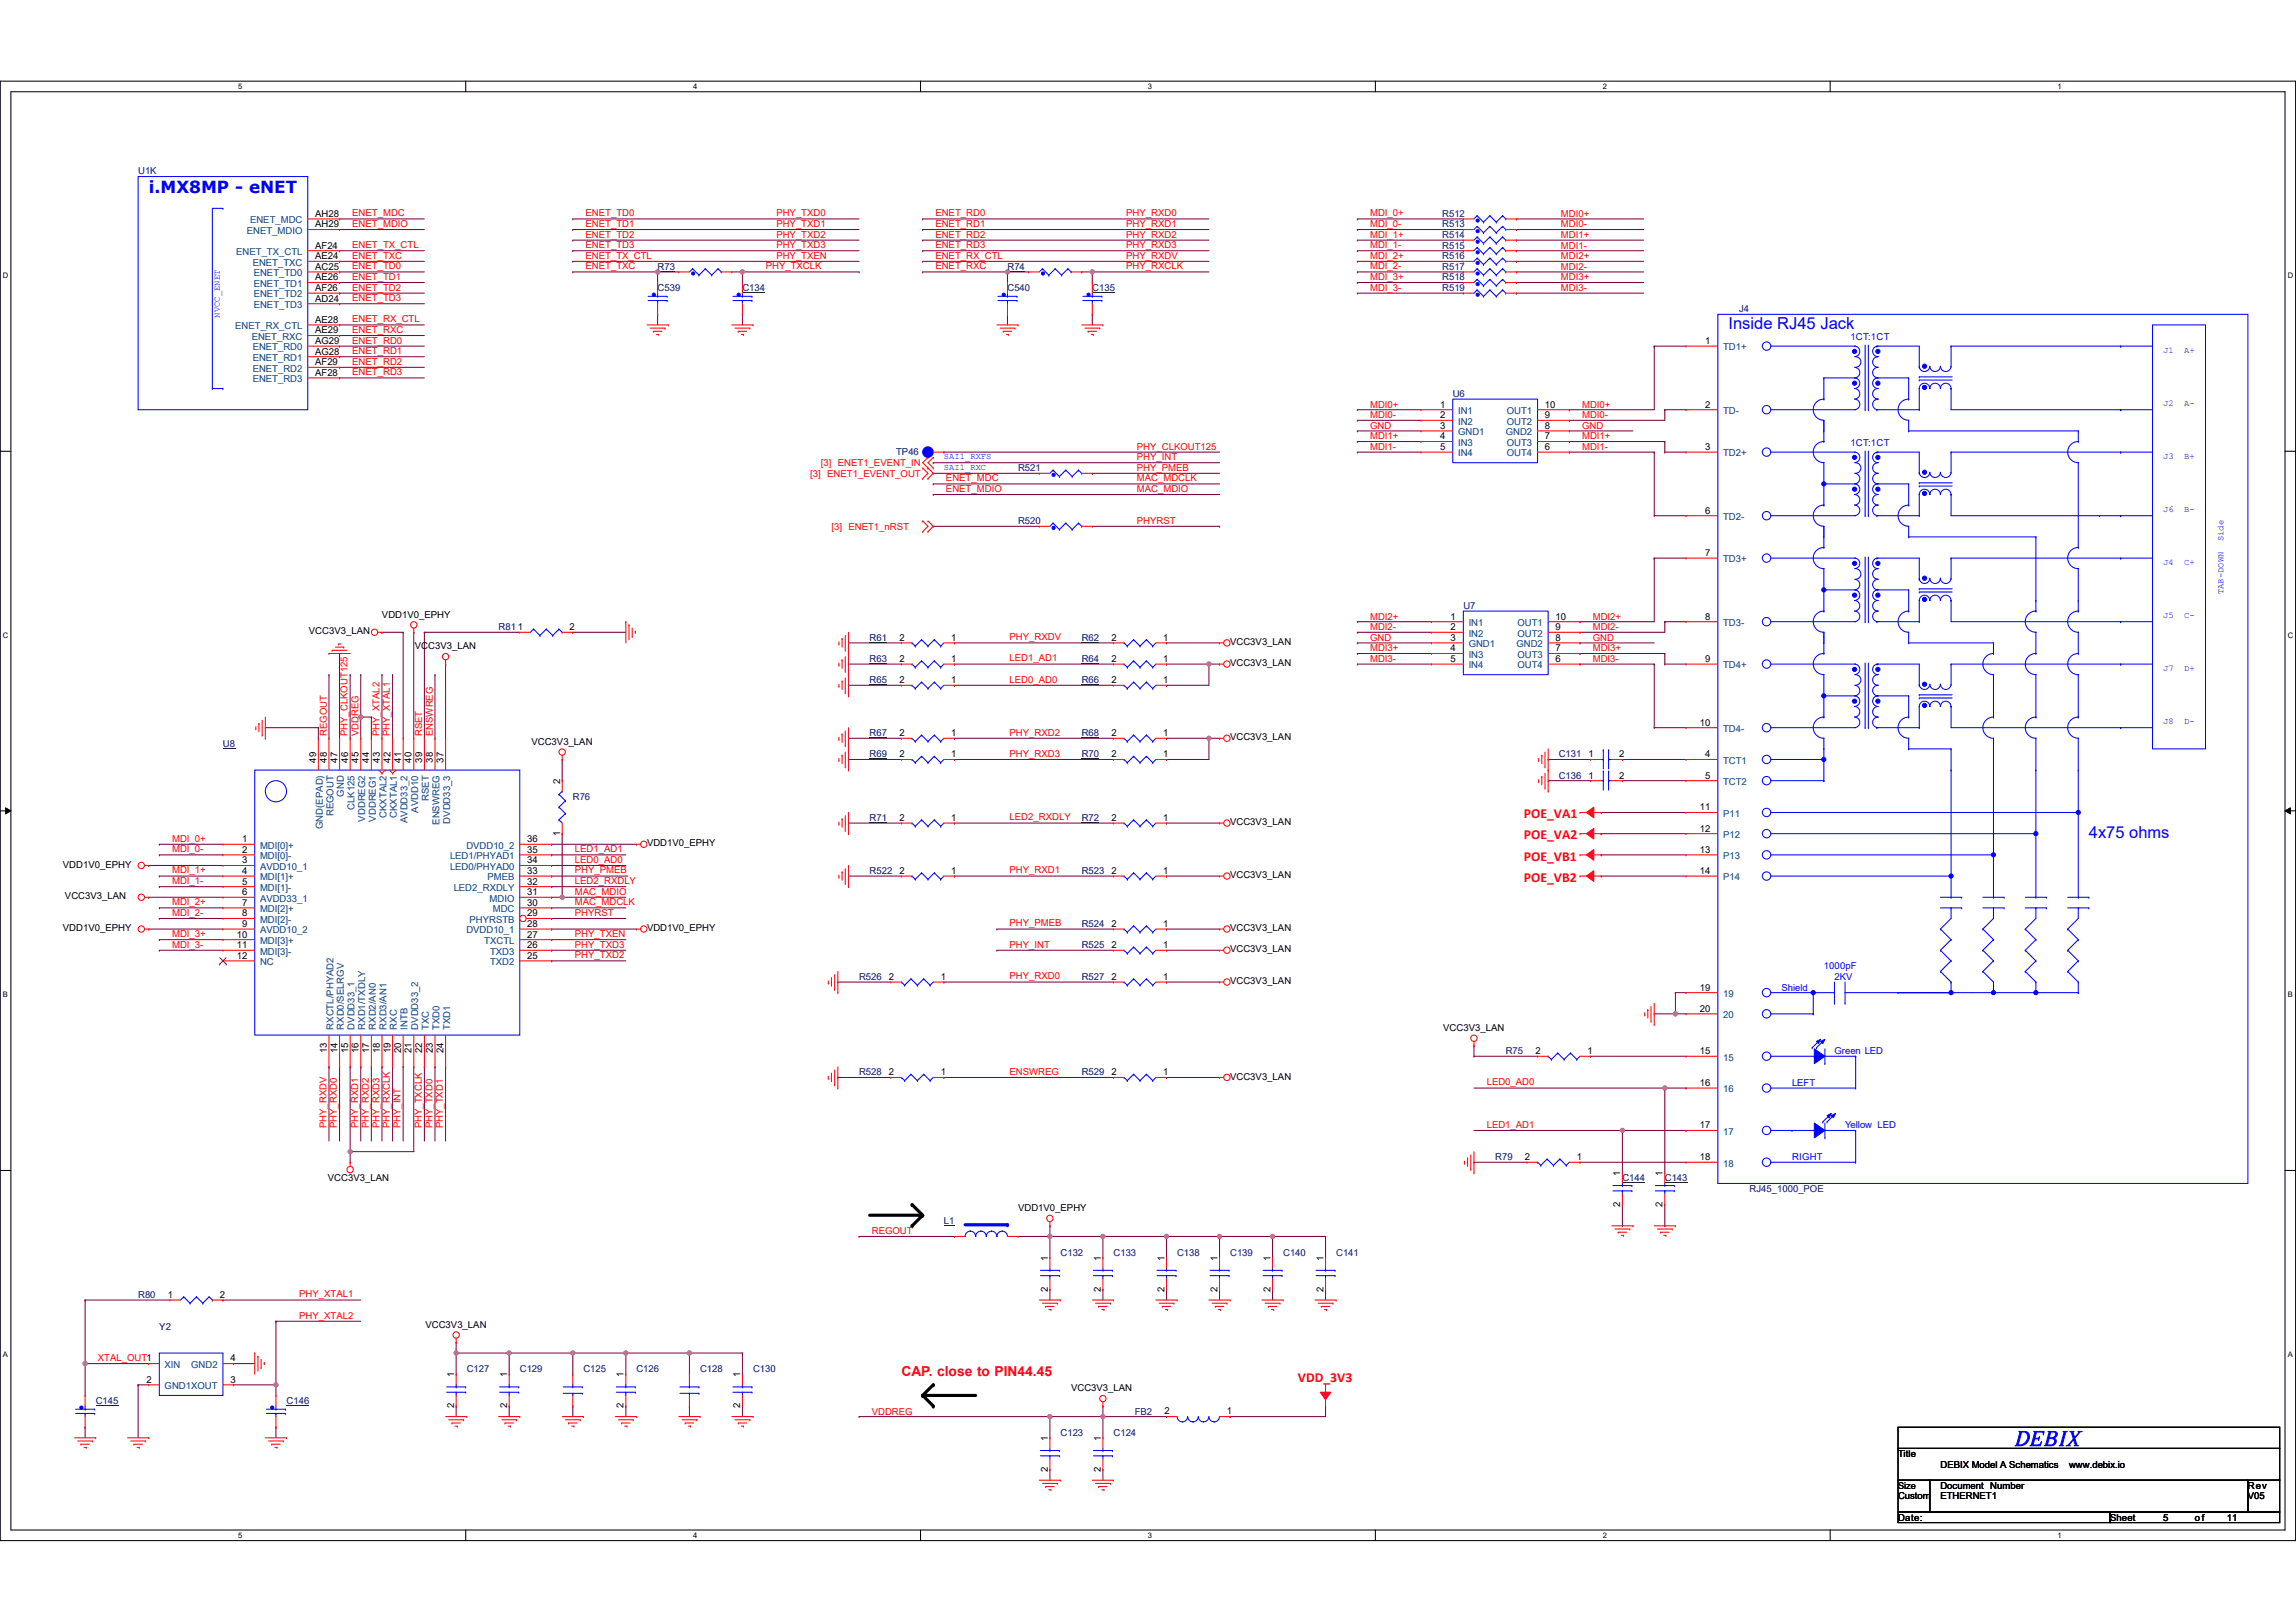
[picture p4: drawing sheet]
<svg xmlns="http://www.w3.org/2000/svg" width="297mm" height="210mm" viewBox="0 0 297 210" stroke-linecap="round" stroke-linejoin="round" font-family="sans-serif">
<defs><g id="words">
<text font-size="2.7" fill="#00f" x="260.7" y="187.1">DEBIX</text>
<text font-size="2.2" fill="#00f" x="19.2" y="25">i.MX8MP - eNET</text>
<g font-size="2.1" fill="#00f">
<text x="223.6" y="42.6">Inside RJ45 Jack</text>
<text x="270.2" y="108.4">4x75 ohms</text>
</g>
<g font-size="1.8" fill="#f00">
<text x="197.1" y="105.9">POE_VA1</text>
<text x="197.1" y="108.6">POE_VA2</text>
<text x="197.1" y="111.4">POE_VB1</text>
<text x="197.1" y="114.1">POE_VB2</text>
<text x="116.6" y="178.1">CAP. close to PIN44.45</text>
<text x="167.9" y="178.8">VDD_3V3</text>
</g>
<g font-size="1.2" fill="#00007f">
<text x="17.9" y="22.6">U1K</text>
<text x="186.6" y="28.1">R512</text>
<text x="186.6" y="29.4">R513</text>
<text x="85.1" y="34.9">R73</text>
<text x="130.3" y="34.9">R74</text>
<text x="186.6" y="33.6">R516</text>
<text x="186.6" y="32.2">R515</text>
<text x="186.6" y="34.9">R517</text>
<text x="186.6" y="30.8">R514</text>
<text x="85.1" y="37.7">C539</text>
<text x="96.1" y="37.7">C134</text>
<text x="130.3" y="37.7">C540</text>
<text x="141.3" y="37.7">C135</text>
<text x="186.6" y="37.7">R519</text>
<text x="186.6" y="36.3">R518</text>
<text x="225" y="40.4">J4</text>
<text x="187.9" y="51.4">U6</text>
<text x="115.9" y="58.9">TP46</text>
<text x="131.7" y="61">R521</text>
<text x="131.7" y="67.8">R520</text>
<text x="64.5" y="81.6">R81</text>
<text x="112.5" y="82.9">R61</text>
<text x="139.9" y="82.9">R62</text>
<text x="189.3" y="78.8">U7</text>
<text x="112.5" y="85.7">R63</text>
<text x="112.5" y="88.4">R65</text>
<text x="139.9" y="85.7">R64</text>
<text x="139.9" y="88.4">R66</text>
<text x="112.5" y="95.3">R67</text>
<text x="139.9" y="95.3">R68</text>
<text x="28.8" y="96.6">U8</text>
<text x="112.5" y="98">R69</text>
<text x="139.9" y="98">R70</text>
<text x="201.7" y="100.8">C136</text>
<text x="201.7" y="98">C131</text>
<text x="74.1" y="103.5">R76</text>
<text x="112.5" y="106.2">R71</text>
<text x="139.9" y="106.2">R72</text>
<text x="112.5" y="113.1">R522</text>
<text x="139.9" y="113.1">R523</text>
<text x="139.9" y="120">R524</text>
<text x="139.9" y="122.7">R525</text>
<text x="111.1" y="126.8">R526</text>
<text x="139.9" y="126.8">R527</text>
<text x="194.8" y="136.4">R75</text>
<text x="111.1" y="139.2">R528</text>
<text x="139.9" y="139.2">R529</text>
<text x="193.4" y="150.1">R79</text>
<text x="209.9" y="152.9">C144</text>
<text x="215.4" y="152.9">C143</text>
<text x="226.4" y="154.3">RJ45_1000_POE</text>
<text x="122.1" y="158.4">L1</text>
<text x="17.9" y="168">R80</text>
<text x="137.2" y="162.5">C132</text>
<text x="144.1" y="162.5">C133</text>
<text x="152.3" y="162.5">C138</text>
<text x="159.1" y="162.5">C139</text>
<text x="166" y="162.5">C140</text>
<text x="172.9" y="162.5">C141</text>
<text x="20.6" y="172.1">Y2</text>
<text x="60.4" y="177.6">C127</text>
<text x="67.2" y="177.6">C129</text>
<text x="75.5" y="177.6">C125</text>
<text x="82.3" y="177.6">C126</text>
<text x="90.6" y="177.6">C128</text>
<text x="97.4" y="177.6">C130</text>
<text x="12.4" y="181.7">C145</text>
<text x="37.1" y="181.7">C146</text>
<text x="137.2" y="185.8">C123</text>
<text x="144.1" y="185.8">C124</text>
<text x="146.8" y="183.1">FB2</text>
</g>
<g font-size="1.2" fill="#003f7f">
<text x="32.4" y="28.9">ENET_MDC</text>
<text x="30.6" y="33">ENET_TX_CTL</text>
<text x="31.9" y="30.3">ENET_MDIO</text>
<text x="32.7" y="34.4">ENET_TXC</text>
<text x="32.8" y="35.7">ENET_TD0</text>
<text x="32.8" y="37.1">ENET_TD1</text>
<text x="32.8" y="38.5">ENET_TD2</text>
<text x="32.8" y="39.9">ENET_TD3</text>
<text x="30.4" y="42.6">ENET_RX_CTL</text>
<text x="32.6" y="44">ENET_RXC</text>
<text x="32.7" y="45.3">ENET_RD0</text>
<text x="32.7" y="46.7">ENET_RD1</text>
<text x="222.9" y="45.3">TD1+</text>
<text x="32.7" y="48.1">ENET_RD2</text>
<text x="32.7" y="49.5">ENET_RD3</text>
<text x="188.6" y="53.6">IN1</text>
<text x="194.9" y="53.6">OUT1</text>
<text x="222.9" y="53.6">TD-</text>
<text x="188.6" y="54.9">IN2</text>
<text x="188.6" y="56.3">GND1</text>
<text x="188.6" y="57.7">IN3</text>
<text x="188.6" y="59.1">IN4</text>
<text x="194.8" y="56.3">GND2</text>
<text x="194.9" y="59.1">OUT4</text>
<text x="194.9" y="57.7">OUT3</text>
<text x="194.9" y="54.9">OUT2</text>
<text x="222.9" y="59.1">TD2+</text>
<text x="222.9" y="67.3">TD2-</text>
<text x="222.9" y="72.8">TD3+</text>
<text x="190" y="81">IN1</text>
<text x="190" y="82.4">IN2</text>
<text x="190" y="83.8">GND1</text>
<text x="196.2" y="83.8">GND2</text>
<text x="196.3" y="82.4">OUT2</text>
<text x="196.3" y="81">OUT1</text>
<text x="222.9" y="81">TD3-</text>
<text x="190" y="85.1">IN3</text>
<text x="190" y="86.5">IN4</text>
<text x="196.3" y="86.5">OUT4</text>
<text x="196.3" y="85.1">OUT3</text>
<text x="222.9" y="86.5">TD4+</text>
<text x="222.9" y="94.7">TD4-</text>
<text x="222.9" y="98.8">TCT1</text>
<text x="222.9" y="101.6">TCT2</text>
<text x="41.8" y="107.3" transform="rotate(-90 41.8 107.3)">GND(EPAD)</text>
<text x="43.1" y="105.6" transform="rotate(-90 43.1 105.6)">REGOUT</text>
<text x="44.5" y="103.1" transform="rotate(-90 44.5 103.1)">GND</text>
<text x="45.9" y="104.8" transform="rotate(-90 45.9 104.8)">CLK125</text>
<text x="47.2" y="106.3" transform="rotate(-90 47.2 106.3)">VDDREG2</text>
<text x="48.6" y="106.3" transform="rotate(-90 48.6 106.3)">VDDREG1</text>
<text x="50" y="105.8" transform="rotate(-90 50 105.8)">CKXTAL2</text>
<text x="51.4" y="105.8" transform="rotate(-90 51.4 105.8)">CKXTAL1</text>
<text x="52.7" y="106.5" transform="rotate(-90 52.7 106.5)">AVDD33_2</text>
<text x="54.1" y="105.2" transform="rotate(-90 54.1 105.2)">AVDD10</text>
<text x="55.5" y="103.6" transform="rotate(-90 55.5 103.6)">RSET</text>
<text x="56.8" y="106.7" transform="rotate(-90 56.8 106.7)">ENSWREG</text>
<text x="58.2" y="106.6" transform="rotate(-90 58.2 106.6)">DVDD33_3</text>
<text x="222.9" y="105.7">P11</text>
<text x="33.6" y="109.8">MDI[0]+</text>
<text x="33.6" y="111.2">MDI[0]-</text>
<text x="33.6" y="112.6">AVDD10_1</text>
<text x="33.6" y="113.9">MDI[1]+</text>
<text x="58.2" y="112.6">LED0/PHYAD0</text>
<text x="58.2" y="111.2">LED1/PHYAD1</text>
<text x="60.3" y="109.8">DVDD10_2</text>
<text x="63.1" y="113.9">PMEB</text>
<text x="222.9" y="108.4">P12</text>
<text x="222.9" y="111.2">P13</text>
<text x="222.9" y="113.9">P14</text>
<text x="33.6" y="115.3">MDI[1]-</text>
<text x="33.6" y="116.7">AVDD33_1</text>
<text x="33.6" y="118">MDI[2]+</text>
<text x="33.6" y="119.4">MDI[2]-</text>
<text x="58.7" y="115.3">LED2_RXDLY</text>
<text x="60.8" y="119.4">PHYRSTB</text>
<text x="63.3" y="116.7">MDIO</text>
<text x="63.8" y="118">MDC</text>
<text x="33.6" y="120.8">AVDD10_2</text>
<text x="33.6" y="122.2">MDI[3]+</text>
<text x="33.6" y="123.5">MDI[3]-</text>
<text x="33.6" y="124.9">NC</text>
<text x="60.3" y="120.8">DVDD10_1</text>
<text x="62.7" y="122.2">TXCTL</text>
<text x="63.4" y="124.9">TXD2</text>
<text x="63.4" y="123.5">TXD3</text>
<text x="222.9" y="131.8">20</text>
<text x="222.9" y="129">19</text>
<text x="43.1" y="133.3" transform="rotate(-90 43.1 133.3)">RXCTL/PHYAD2</text>
<text x="44.5" y="133.3" transform="rotate(-90 44.5 133.3)">RXD0/SELRGV</text>
<text x="45.9" y="133.3" transform="rotate(-90 45.9 133.3)">DVDD33_1</text>
<text x="47.2" y="133.3" transform="rotate(-90 47.2 133.3)">RXD1/TXDLY</text>
<text x="48.6" y="133.3" transform="rotate(-90 48.6 133.3)">RXD2/AN0</text>
<text x="50" y="133.3" transform="rotate(-90 50 133.3)">RXD3/AN1</text>
<text x="51.4" y="133.3" transform="rotate(-90 51.4 133.3)">RXC</text>
<text x="52.7" y="133.3" transform="rotate(-90 52.7 133.3)">INTB</text>
<text x="54.1" y="133.3" transform="rotate(-90 54.1 133.3)">DVDD33_2</text>
<text x="55.5" y="133.3" transform="rotate(-90 55.5 133.3)">TXC</text>
<text x="56.8" y="133.3" transform="rotate(-90 56.8 133.3)">TXD0</text>
<text x="58.2" y="133.3" transform="rotate(-90 58.2 133.3)">TXD1</text>
<text x="222.9" y="137.2">15</text>
<text x="222.9" y="141.4">16</text>
<text x="222.9" y="146.8">17</text>
<text x="222.9" y="151">18</text>
<text x="21.3" y="177">XIN</text>
<text x="21.3" y="179.8">GND1XOUT</text>
<text x="24.7" y="177">GND2</text>
</g>
<g font-size="1.2">
<text x="40.8" y="28.1">AH28</text>
<text x="40.8" y="29.4">AH29</text>
<text x="40.8" y="34.9">AC25</text>
<text x="40.8" y="33.5">AE24</text>
<text x="40.8" y="32.2">AF24</text>
<text x="40.8" y="41.8">AE28</text>
<text x="40.8" y="36.3">AE26</text>
<text x="40.8" y="37.7">AF26</text>
<text x="40.8" y="39">AD24</text>
<text x="40.8" y="44.5">AG29</text>
<text x="40.8" y="45.9">AG28</text>
<text x="40.8" y="47.3">AF29</text>
<text x="40.8" y="43.1">AE29</text>
<text x="220.6" y="44.5">1</text>
<text x="40.8" y="48.6">AF28</text>
<text x="186.3" y="52.7">1</text>
<text x="199.9" y="52.7">10</text>
<text x="220.6" y="52.7">2</text>
<text x="186.3" y="54.1">2</text>
<text x="186.3" y="55.5">3</text>
<text x="186.3" y="56.9">4</text>
<text x="186.3" y="58.2">5</text>
<text x="199.9" y="58.2">6</text>
<text x="199.9" y="56.9">7</text>
<text x="199.9" y="55.5">8</text>
<text x="199.9" y="54.1">9</text>
<text x="220.6" y="58.2">3</text>
<text x="220.6" y="66.5">6</text>
<text x="220.6" y="71.9">7</text>
<text x="40" y="82.1">VCC3V3_LAN</text>
<text x="49.4" y="79.9">VDD1V0_EPHY</text>
<text x="67" y="81.5">1</text>
<text x="73.7" y="81.5">2</text>
<text x="116.4" y="82.9">2</text>
<text x="123.1" y="82.9">1</text>
<text x="143.8" y="82.9">2</text>
<text x="150.5" y="82.9">1</text>
<text x="159.1" y="83.5">VCC3V3_LAN</text>
<text x="187.7" y="80.2">1</text>
<text x="187.7" y="81.5">2</text>
<text x="187.7" y="82.9">3</text>
<text x="201.3" y="82.9">8</text>
<text x="201.3" y="81.5">9</text>
<text x="201.3" y="80.2">10</text>
<text x="220.6" y="80.2">8</text>
<text x="53.7" y="84">VCC3V3_LAN</text>
<text x="116.4" y="85.7">2</text>
<text x="116.4" y="88.4">2</text>
<text x="123.1" y="85.7">1</text>
<text x="123.1" y="88.4">1</text>
<text x="143.8" y="85.7">2</text>
<text x="143.8" y="88.4">2</text>
<text x="150.5" y="85.7">1</text>
<text x="150.5" y="88.4">1</text>
<text x="159.1" y="86.2">VCC3V3_LAN</text>
<text x="187.7" y="84.3">4</text>
<text x="187.7" y="85.7">5</text>
<text x="201.3" y="85.7">6</text>
<text x="201.3" y="84.3">7</text>
<text x="220.6" y="85.7">9</text>
<text x="116.4" y="95.3">2</text>
<text x="123.1" y="95.3">1</text>
<text x="143.8" y="95.3">2</text>
<text x="150.5" y="95.3">1</text>
<text x="159.1" y="95.8">VCC3V3_LAN</text>
<text x="219.9" y="93.9">10</text>
<text x="40.9" y="98.7" transform="rotate(-90 40.9 98.7)">49</text>
<text x="42.3" y="98.7" transform="rotate(-90 42.3 98.7)">48</text>
<text x="43.7" y="98.7" transform="rotate(-90 43.7 98.7)">47</text>
<text x="45" y="98.7" transform="rotate(-90 45 98.7)">46</text>
<text x="46.4" y="98.7" transform="rotate(-90 46.4 98.7)">45</text>
<text x="47.8" y="98.7" transform="rotate(-90 47.8 98.7)">44</text>
<text x="49.1" y="98.7" transform="rotate(-90 49.1 98.7)">43</text>
<text x="50.5" y="98.7" transform="rotate(-90 50.5 98.7)">42</text>
<text x="51.9" y="98.7" transform="rotate(-90 51.9 98.7)">41</text>
<text x="53.3" y="98.7" transform="rotate(-90 53.3 98.7)">40</text>
<text x="54.6" y="98.7" transform="rotate(-90 54.6 98.7)">39</text>
<text x="56" y="98.7" transform="rotate(-90 56 98.7)">38</text>
<text x="57.4" y="98.7" transform="rotate(-90 57.4 98.7)">37</text>
<text x="68.8" y="96.4">VCC3V3_LAN</text>
<text x="72.5" y="101.4" transform="rotate(-90 72.5 101.4)">2</text>
<text x="116.4" y="98">2</text>
<text x="123.1" y="98">1</text>
<text x="143.8" y="98">2</text>
<text x="150.5" y="98">1</text>
<text x="205.5" y="100.7">1</text>
<text x="205.5" y="98">1</text>
<text x="209.5" y="100.7">2</text>
<text x="209.5" y="98">2</text>
<text x="220.6" y="98">4</text>
<text x="220.6" y="100.7">5</text>
<text x="116.4" y="106.2">2</text>
<text x="123.1" y="106.2">1</text>
<text x="143.8" y="106.2">2</text>
<text x="150.5" y="106.2">1</text>
<text x="159.1" y="106.8">VCC3V3_LAN</text>
<text x="219.9" y="104.9">11</text>
<text x="219.9" y="107.6">12</text>
<text x="8.1" y="112.3">VDD1V0_EPHY</text>
<text x="31.3" y="109">1</text>
<text x="31.3" y="110.4">2</text>
<text x="31.3" y="111.7">3</text>
<text x="31.3" y="113.1">4</text>
<text x="68.2" y="113.1">33</text>
<text x="68.2" y="111.7">34</text>
<text x="68.2" y="110.4">35</text>
<text x="68.2" y="109">36</text>
<text x="72.5" y="108.2" transform="rotate(-90 72.5 108.2)">1</text>
<text x="83.7" y="109.5">VDD1V0_EPHY</text>
<text x="116.4" y="113.1">2</text>
<text x="123.1" y="113.1">1</text>
<text x="143.8" y="113.1">2</text>
<text x="150.5" y="113.1">1</text>
<text x="159.1" y="113.7">VCC3V3_LAN</text>
<text x="219.9" y="110.4">13</text>
<text x="219.9" y="113.1">14</text>
<text x="8.4" y="116.4">VCC3V3_LAN</text>
<text x="31.3" y="114.5">5</text>
<text x="31.3" y="115.8">6</text>
<text x="31.3" y="117.2">7</text>
<text x="31.3" y="118.6">8</text>
<text x="31.3" y="120">9</text>
<text x="68.2" y="120">28</text>
<text x="68.2" y="118.6">29</text>
<text x="68.2" y="117.2">30</text>
<text x="68.2" y="115.8">31</text>
<text x="68.2" y="114.5">32</text>
<text x="143.8" y="120">2</text>
<text x="150.5" y="120">1</text>
<text x="8.1" y="120.5">VDD1V0_EPHY</text>
<text x="30.6" y="121.3">10</text>
<text x="30.6" y="122.7">11</text>
<text x="30.6" y="124.1">12</text>
<text x="68.2" y="124.1">25</text>
<text x="68.2" y="122.7">26</text>
<text x="68.2" y="121.3">27</text>
<text x="83.7" y="120.5">VDD1V0_EPHY</text>
<text x="143.8" y="122.7">2</text>
<text x="150.5" y="122.7">1</text>
<text x="159.1" y="120.5">VCC3V3_LAN</text>
<text x="159.1" y="123.3">VCC3V3_LAN</text>
<text x="115" y="126.8">2</text>
<text x="121.7" y="126.8">1</text>
<text x="143.8" y="126.8">2</text>
<text x="150.5" y="126.8">1</text>
<text x="159.1" y="127.4">VCC3V3_LAN</text>
<text x="219.9" y="130.9">20</text>
<text x="219.9" y="128.2">19</text>
<text x="42.3" y="136.3" transform="rotate(-90 42.3 136.3)">13</text>
<text x="43.7" y="136.3" transform="rotate(-90 43.7 136.3)">14</text>
<text x="45" y="136.3" transform="rotate(-90 45 136.3)">15</text>
<text x="46.4" y="136.3" transform="rotate(-90 46.4 136.3)">16</text>
<text x="47.8" y="136.3" transform="rotate(-90 47.8 136.3)">17</text>
<text x="49.1" y="136.3" transform="rotate(-90 49.1 136.3)">18</text>
<text x="50.5" y="136.3" transform="rotate(-90 50.5 136.3)">19</text>
<text x="51.9" y="136.3" transform="rotate(-90 51.9 136.3)">20</text>
<text x="53.3" y="136.3" transform="rotate(-90 53.3 136.3)">21</text>
<text x="54.6" y="136.3" transform="rotate(-90 54.6 136.3)">22</text>
<text x="56" y="136.3" transform="rotate(-90 56 136.3)">23</text>
<text x="57.4" y="136.3" transform="rotate(-90 57.4 136.3)">24</text>
<text x="186.7" y="133.4">VCC3V3_LAN</text>
<text x="198.6" y="136.4">2</text>
<text x="205.4" y="136.4">1</text>
<text x="219.9" y="136.4">15</text>
<text x="115" y="139.2">2</text>
<text x="121.7" y="139.2">1</text>
<text x="143.8" y="139.2">2</text>
<text x="150.5" y="139.2">1</text>
<text x="159.1" y="139.7">VCC3V3_LAN</text>
<text x="219.9" y="140.5">16</text>
<text x="219.9" y="146">17</text>
<text x="42.4" y="152.9">VCC3V3_LAN</text>
<text x="197.3" y="150.1">2</text>
<text x="204" y="150.1">1</text>
<text x="209.6" y="152.2" transform="rotate(-90 209.6 152.2)">1</text>
<text x="215.1" y="152.2" transform="rotate(-90 215.1 152.2)">1</text>
<text x="219.9" y="150.1">18</text>
<text x="131.7" y="156.7">VDD1V0_EPHY</text>
<text x="209.6" y="156.2" transform="rotate(-90 209.6 156.2)">2</text>
<text x="215.1" y="156.2" transform="rotate(-90 215.1 156.2)">2</text>
<text x="21.7" y="168">1</text>
<text x="28.4" y="168">2</text>
<text x="135.5" y="167.1" transform="rotate(-90 135.5 167.1)">2</text>
<text x="135.5" y="163.2" transform="rotate(-90 135.5 163.2)">1</text>
<text x="142.4" y="167.1" transform="rotate(-90 142.4 167.1)">2</text>
<text x="142.4" y="163.2" transform="rotate(-90 142.4 163.2)">1</text>
<text x="150.6" y="167.1" transform="rotate(-90 150.6 167.1)">2</text>
<text x="150.6" y="163.2" transform="rotate(-90 150.6 163.2)">1</text>
<text x="157.5" y="167.1" transform="rotate(-90 157.5 167.1)">2</text>
<text x="157.5" y="163.2" transform="rotate(-90 157.5 163.2)">1</text>
<text x="164.4" y="167.1" transform="rotate(-90 164.4 167.1)">2</text>
<text x="164.4" y="163.2" transform="rotate(-90 164.4 163.2)">1</text>
<text x="171.2" y="167.1" transform="rotate(-90 171.2 167.1)">2</text>
<text x="171.2" y="163.2" transform="rotate(-90 171.2 163.2)">1</text>
<text x="55" y="171.8">VCC3V3_LAN</text>
<text x="19" y="178.9">2</text>
<text x="29.8" y="178.9">3</text>
<text x="29.8" y="176.2">4</text>
<text x="58.7" y="178.3" transform="rotate(-90 58.7 178.3)">1</text>
<text x="65.6" y="178.3" transform="rotate(-90 65.6 178.3)">1</text>
<text x="80.7" y="178.3" transform="rotate(-90 80.7 178.3)">1</text>
<text x="95.8" y="178.3" transform="rotate(-90 95.8 178.3)">1</text>
<text x="58.7" y="182.2" transform="rotate(-90 58.7 182.2)">2</text>
<text x="65.6" y="182.2" transform="rotate(-90 65.6 182.2)">2</text>
<text x="80.7" y="182.2" transform="rotate(-90 80.7 182.2)">2</text>
<text x="95.8" y="182.2" transform="rotate(-90 95.8 182.2)">2</text>
<text x="138.6" y="180">VCC3V3_LAN</text>
<text x="150.6" y="183">2</text>
<text x="158.7" y="183">1</text>
<text x="135.5" y="190.5" transform="rotate(-90 135.5 190.5)">2</text>
<text x="135.5" y="186.5" transform="rotate(-90 135.5 186.5)">1</text>
<text x="142.4" y="190.5" transform="rotate(-90 142.4 190.5)">2</text>
<text x="142.4" y="186.5" transform="rotate(-90 142.4 186.5)">1</text>
<text x="245.6" y="188.5">Title</text>
<text x="251" y="189.9">DEBIX Model A Schematics</text>
<text x="267.7" y="189.9">www.debix.io</text>
<text x="245.6" y="192.6">Size</text>
<text x="245.6" y="194">Custom</text>
<text x="245.6" y="196.8">Date:</text>
<text x="251" y="194">ETHERNET1</text>
<text x="251" y="192.7">Document Number</text>
<text x="273" y="196.8">Sheet</text>
<text x="279.8" y="196.8">5</text>
<text x="284" y="196.8">of</text>
<text x="288.1" y="196.8">11</text>
<text x="290.8" y="194">V05</text>
<text x="290.8" y="192.7">Rev</text>
</g>
<g font-size="1.2" fill="#f00">
<text x="45.6" y="28">ENET_MDC</text>
<text x="45.6" y="29.4">ENET_MDIO</text>
<text x="75.8" y="28">ENET_TD0</text>
<text x="75.8" y="29.4">ENET_TD1</text>
<text x="100.4" y="28">PHY_TXD0</text>
<text x="100.4" y="29.4">PHY_TXD1</text>
<text x="121" y="28">ENET_RD0</text>
<text x="121" y="29.4">ENET_RD1</text>
<text x="145.7" y="28">PHY_RXD0</text>
<text x="145.7" y="29.4">PHY_RXD1</text>
<text x="177.2" y="29.4">MDI_0-</text>
<text x="177.2" y="28">MDI_0+</text>
<text x="201.9" y="28.1">MDI0+</text>
<text x="201.9" y="29.4">MDI0-</text>
<text x="45.6" y="34.9">ENET_TD0</text>
<text x="45.6" y="33.5">ENET_TXC</text>
<text x="45.6" y="32.1">ENET_TX_CTL</text>
<text x="75.8" y="34.9">ENET_TXC</text>
<text x="75.8" y="30.7">ENET_TD2</text>
<text x="75.8" y="32.1">ENET_TD3</text>
<text x="75.8" y="33.5">ENET_TX_CTL</text>
<text x="99.1" y="34.9">PHY_TXCLK</text>
<text x="100.4" y="30.7">PHY_TXD2</text>
<text x="100.4" y="32.1">PHY_TXD3</text>
<text x="100.4" y="33.5">PHY_TXEN</text>
<text x="121" y="34.9">ENET_RXC</text>
<text x="121" y="30.7">ENET_RD2</text>
<text x="121" y="32.1">ENET_RD3</text>
<text x="121" y="33.5">ENET_RX_CTL</text>
<text x="145.7" y="30.7">PHY_RXD2</text>
<text x="145.7" y="32.1">PHY_RXD3</text>
<text x="145.7" y="33.5">PHY_RXDV</text>
<text x="145.7" y="34.9">PHY_RXCLK</text>
<text x="177.2" y="30.7">MDI_1+</text>
<text x="177.2" y="32.1">MDI_1-</text>
<text x="177.2" y="34.9">MDI_2-</text>
<text x="177.2" y="33.5">MDI_2+</text>
<text x="201.9" y="30.8">MDI1+</text>
<text x="201.9" y="32.2">MDI1-</text>
<text x="201.9" y="33.5">MDI2+</text>
<text x="201.9" y="34.9">MDI2-</text>
<text x="45.6" y="36.2">ENET_TD1</text>
<text x="45.6" y="37.6">ENET_TD2</text>
<text x="45.6" y="39">ENET_TD3</text>
<text x="45.6" y="41.7">ENET_RX_CTL</text>
<text x="177.2" y="36.2">MDI_3+</text>
<text x="177.2" y="37.6">MDI_3-</text>
<text x="201.9" y="36.3">MDI3+</text>
<text x="201.9" y="37.7">MDI3-</text>
<text x="45.6" y="43.1">ENET_RXC</text>
<text x="45.6" y="44.5">ENET_RD0</text>
<text x="45.6" y="47.2">ENET_RD2</text>
<text x="45.6" y="45.8">ENET_RD1</text>
<text x="45.6" y="48.6">ENET_RD3</text>
<text x="177.2" y="52.7">MDI0+</text>
<text x="204.7" y="52.7">MDI0+</text>
<text x="147.1" y="59.5">PHY_INT</text>
<text x="147.1" y="58.2">PHY_CLKOUT125</text>
<text x="177.2" y="55.5">GND</text>
<text x="177.2" y="58.2">MDI1-</text>
<text x="177.2" y="54.1">MDI0-</text>
<text x="177.2" y="56.9">MDI1+</text>
<text x="204.7" y="54.1">MDI0-</text>
<text x="204.7" y="56.9">MDI1+</text>
<text x="204.7" y="58.2">MDI1-</text>
<text x="204.7" y="55.5">GND</text>
<text x="104.8" y="61.7">[3] ENET1_EVENT_OUT</text>
<text x="106.2" y="60.3">[3] ENET1_EVENT_IN</text>
<text x="122.4" y="63.7">ENET_MDIO</text>
<text x="122.4" y="62.3">ENET_MDC</text>
<text x="147.1" y="62.3">MAC_MDCLK</text>
<text x="147.1" y="60.9">PHY_PMEB</text>
<text x="147.1" y="63.7">MAC_MDIO</text>
<text x="107.6" y="68.5">[3] ENET1_nRST</text>
<text x="147.1" y="67.8">PHYRST</text>
<text x="130.6" y="82.9">PHY_RXDV</text>
<text x="177.2" y="82.9">GND</text>
<text x="177.2" y="81.6">MDI2-</text>
<text x="177.2" y="80.2">MDI2+</text>
<text x="206.1" y="80.2">MDI2+</text>
<text x="206.1" y="81.6">MDI2-</text>
<text x="206.1" y="82.9">GND</text>
<text x="130.6" y="85.6">LED1_AD1</text>
<text x="130.6" y="88.3">LED0_AD0</text>
<text x="177.2" y="85.7">MDI3-</text>
<text x="177.2" y="84.3">MDI3+</text>
<text x="206.1" y="84.3">MDI3+</text>
<text x="206.1" y="85.7">MDI3-</text>
<text x="42.3" y="95.3" transform="rotate(-90 42.3 95.3)">REGOUT</text>
<text x="45" y="95.3" transform="rotate(-90 45 95.3)">PHY_CLKOUT125</text>
<text x="46.4" y="95.3" transform="rotate(-90 46.4 95.3)">VDDREG</text>
<text x="49.1" y="95.3" transform="rotate(-90 49.1 95.3)">PHY_XTAL2</text>
<text x="50.5" y="95.3" transform="rotate(-90 50.5 95.3)">PHY_XTAL1</text>
<text x="54.6" y="95.3" transform="rotate(-90 54.6 95.3)">RSET</text>
<text x="56" y="95.3" transform="rotate(-90 56 95.3)">ENSWREG</text>
<text x="130.6" y="95.2">PHY_RXD2</text>
<text x="130.6" y="97.9">PHY_RXD3</text>
<text x="130.6" y="106.2">LED2_RXDLY</text>
<text x="22.3" y="113">MDI_1+</text>
<text x="22.3" y="110.3">MDI_0-</text>
<text x="22.3" y="108.9">MDI_0+</text>
<text x="74.4" y="111.7">LED0_AD0</text>
<text x="74.4" y="110.3">LED1_AD1</text>
<text x="74.4" y="113">PHY_PMEB</text>
<text x="130.6" y="113">PHY_RXD1</text>
<text x="22.3" y="118.5">MDI_2-</text>
<text x="22.3" y="114.4">MDI_1-</text>
<text x="22.3" y="117.2">MDI_2+</text>
<text x="74.4" y="118.6">PHYRST</text>
<text x="74.4" y="117.2">MAC_MDCLK</text>
<text x="74.4" y="114.4">LED2_RXDLY</text>
<text x="74.4" y="115.8">MAC_MDIO</text>
<text x="130.6" y="119.9">PHY_PMEB</text>
<text x="22.3" y="121.3">MDI_3+</text>
<text x="22.3" y="122.6">MDI_3-</text>
<text x="74.4" y="124">PHY_TXD2</text>
<text x="74.4" y="122.6">PHY_TXD3</text>
<text x="74.4" y="121.3">PHY_TXEN</text>
<text x="130.6" y="122.6">PHY_INT</text>
<text x="130.6" y="126.8">PHY_RXD0</text>
<text x="130.6" y="139.2">ENSWREG</text>
<text x="192.3" y="140.5">LED0_AD0</text>
<text x="42.2" y="146" transform="rotate(-90 42.2 146)">PHY_RXDV</text>
<text x="43.6" y="146" transform="rotate(-90 43.6 146)">PHY_RXD0</text>
<text x="46.3" y="146" transform="rotate(-90 46.3 146)">PHY_RXD1</text>
<text x="47.7" y="146" transform="rotate(-90 47.7 146)">PHY_RXD2</text>
<text x="49.1" y="146" transform="rotate(-90 49.1 146)">PHY_RXD3</text>
<text x="50.5" y="146" transform="rotate(-90 50.5 146)">PHY_RXCLK</text>
<text x="51.8" y="146" transform="rotate(-90 51.8 146)">PHY_INT</text>
<text x="54.6" y="146" transform="rotate(-90 54.6 146)">PHY_TXCLK</text>
<text x="55.9" y="146" transform="rotate(-90 55.9 146)">PHY_TXD0</text>
<text x="57.3" y="146" transform="rotate(-90 57.3 146)">PHY_TXD1</text>
<text x="192.3" y="146">LED1_AD1</text>
<text x="112.8" y="159.7">REGOUT</text>
<text x="38.7" y="167.9">PHY_XTAL1</text>
<text x="38.7" y="170.6">PHY_XTAL2</text>
<text x="12.7" y="176.1">XTAL_OUT1</text>
<text x="112.8" y="183.1">VDDREG</text>
</g>
<g font-size="1.2" fill="#00f">
<text x="239.4" y="44">1CT:1CT</text>
<text x="239.4" y="57.7">1CT:1CT</text>
<text x="236" y="125.5">1000pF</text>
<text x="230.5" y="128.2">Shield</text>
<text x="237.3" y="126.8">2KV</text>
<text x="237.3" y="136.4">Green LED</text>
<text x="231.8" y="140.5">LEFT</text>
<text x="238.7" y="146">Yellow LED</text>
<text x="231.8" y="150.1">RIGHT</text>
</g>
<g font-size="1.1" fill="#00f">
<text x="28.4" y="41.1" transform="rotate(-90 28.4 41.1)">NVCC_ENET</text>
<text x="279.8" y="45.7">J1</text>
<text x="282.6" y="45.7">A+</text>
<text x="279.8" y="52.6">J2</text>
<text x="282.6" y="52.6">A-</text>
<text x="122.1" y="59.4">SAI1_RXFS</text>
<text x="279.8" y="59.4">J3</text>
<text x="282.6" y="59.4">B+</text>
<text x="122.1" y="60.8">SAI1_RXC</text>
<text x="279.8" y="66.3">J6</text>
<text x="282.6" y="66.3">B-</text>
<text x="287.7" y="70" transform="rotate(-90 287.7 70)">Side</text>
<text x="279.8" y="73.1">J4</text>
<text x="282.6" y="73.1">C+</text>
<text x="287.7" y="76.9" transform="rotate(-90 287.7 76.9)">TAB-DOWN</text>
<text x="279.8" y="80">J5</text>
<text x="282.6" y="80">C-</text>
<text x="279.8" y="86.8">J7</text>
<text x="282.6" y="86.8">D+</text>
<text x="279.8" y="93.7">J8</text>
<text x="282.6" y="93.7">D-</text>
</g>
<g font-size="1">
<text x="30.8" y="11.5">5</text>
<text x="89.7" y="11.5">4</text>
<text x="148.5" y="11.5">3</text>
<text x="207.4" y="11.5">2</text>
<text x="266.2" y="11.5">1</text>
<text x=".4" y="36">D</text>
<text x="296" y="36">D</text>
<text x=".4" y="82.5">C</text>
<text x="296" y="82.5">C</text>
<text x=".4" y="129.1">B</text>
<text x="296" y="129.1">B</text>
<text x=".4" y="175.6">A</text>
<text x="296" y="175.6">A</text>
<text x="30.8" y="199">5</text>
<text x="89.7" y="199">4</text>
<text x="148.5" y="199">3</text>
<text x="207.4" y="199">2</text>
<text x="266.2" y="199">1</text>
</g>
</g></defs>
<path d="M0 10.5h297v188.9h-297zM1.4 11.9h294.2v186.1h-294.2z" fill="none" stroke="#000" stroke-width=".13"/>
<g fill="#fff">
<path d="M30.8 10.6h.6v1.1h-.6z"/>
<path d="M30.8 198.1h.6v1.1h-.6z"/>
</g>
<path d="M60.2 10.5v1.4M60.2 198v1.4" fill="none" stroke="#000" stroke-width=".13"/>
<g fill="#fff">
<path d="M89.7 10.6h.5v1.1h-.5z"/>
<path d="M89.7 198.1h.5v1.1h-.5z"/>
</g>
<path d="M119.1 10.5v1.4M119.1 198v1.4" fill="none" stroke="#000" stroke-width=".13"/>
<g fill="#fff">
<path d="M148.5 10.6h.6v1.1h-.6z"/>
<path d="M148.5 198.1h.6v1.1h-.6z"/>
</g>
<path d="M177.9 10.5v1.4M177.9 198v1.4" fill="none" stroke="#000" stroke-width=".13"/>
<g fill="#fff">
<path d="M207.4 10.6h.5v1.1h-.5z"/>
<path d="M207.4 198.1h.5v1.1h-.5z"/>
</g>
<path d="M236.8 10.5v1.4M236.8 198v1.4" fill="none" stroke="#000" stroke-width=".13"/>
<g fill="#fff">
<path d="M266.2 10.6h.5v1.1h-.5z"/>
<path d="M266.2 198.1h.5v1.1h-.5z"/>
<path d="M.4 35.1h.7v1.1h-.7z"/>
<path d="M296 35.1h.7v1.1h-.7z"/>
<path d="M.4 81.7h.7v1.1h-.7z"/>
<path d="M296 81.7h.7v1.1h-.7z"/>
</g>
<path d="M0 58.4h1.4M295.6 58.4h1.4" fill="none" stroke="#000" stroke-width=".13"/>
<g fill="#fff">
<path d="M.4 128.2h.6v1.1h-.6z"/>
<path d="M296 128.2h.6v1.1h-.6z"/>
</g>
<path d="M0 104.9h1.4M.7 104.5l.7 .4-.7 .4zM295.6 104.9l.7-.4v.8zM295.6 104.9h1.4" fill="none" stroke="#000" stroke-width=".13"/>
<path d="M.7 104.5l.7 .4-.7 .4zM295.6 104.9l.7-.4v.8z" fill="#000"/>
<g fill="#fff">
<path d="M.4 174.7h.6v1.1h-.6z"/>
<path d="M295.9 174.7h.7v1.1h-.7z"/>
</g>
<path d="M0 151.5h1.4M295.6 151.5h1.4" fill="none" stroke="#000" stroke-width=".13"/>
<path d="M112.5 157.3h6.9M118 155.9l1.4 1.4M119.4 157.3l-1.4 1.3M120.7 179.2l-1.3 1.4M119.4 180.6h6.8M119.4 180.6l1.3 1.4" fill="none" stroke="#000" stroke-width=".41"/>
<g fill="#000">
<circle cx="118" cy="155.9" r=".2"/>
<circle cx="118" cy="158.6" r=".2"/>
<circle cx="119.4" cy="157.3" r=".2"/>
<circle cx="120.7" cy="179.2" r=".2"/>
<circle cx="119.4" cy="180.6" r=".2"/>
<circle cx="120.7" cy="182" r=".2"/>
</g>
<g fill="none" stroke="#7f003f" stroke-width=".13">
<path d="M35.7 179.2h.1M35.7 179.2v1.4M74.1 175.1h.1M74.1 175.1v2.7M89.2 175.1h.1M89.2 175.1v2.7M35.7 184.7h.1M35.7 184.7v1.4M74.1 182h.1M74.1 182v1.3M142.7 190.2h.1M142.7 183.3h.1"/>
<path d="M142.7 183.3v2.8M142.7 190.2v1.4"/>
</g>
<circle cx="89.2" cy="175.1" r=".27" fill="#f0f"/>
<circle cx="89.2" cy="175.1" r=".27" fill="none" stroke="#f0f" stroke-width=".13"/>
<g fill="none" stroke="#7f003f" stroke-width=".13">
<path d="M59 175.1h.1M59 175.1v2.7M81 175.1h.1M81 175.1v2.7M171.5 166.9h.1M171.5 166.9v1.3M59 182h.1M59 182v1.3M65.9 182h.1M65.9 182v1.3M81 182h.1M81 182v1.3"/>
<path d="M89.2 182h.1M89.2 182v1.3M96.1 182h.1M96.1 182v1.3M135.8 190.2h.1M135.8 190.2v1.4"/>
</g>
<circle cx="59" cy="175.1" r=".27" fill="#f0f"/>
<circle cx="59" cy="175.1" r=".27" fill="none" stroke="#f0f" stroke-width=".13"/>
<path d="M65.9 175.1h.1M65.9 175.1v2.7" fill="none" stroke="#7f003f" stroke-width=".13"/>
<circle cx="65.9" cy="175.1" r=".27" fill="#f0f"/>
<circle cx="65.9" cy="175.1" r=".27" fill="none" stroke="#f0f" stroke-width=".13"/>
<path d="M11 176.5h.1M11 176.5v4.1M11 176.5h8.2M30.2 179.2h.1M30.2 179.2h5.5M11 184.7h.1M11 184.7v1.4" fill="none" stroke="#7f003f" stroke-width=".13"/>
<circle cx="11" cy="176.5" r=".27" fill="#f0f"/>
<circle cx="11" cy="176.5" r=".27" fill="none" stroke="#f0f" stroke-width=".13"/>
<path d="M74.1 35.2h.1M74.1 35.2h11M135.8 166.9h.1M135.8 166.9v1.3M142.7 166.9h.1M142.7 166.9v1.3M150.9 166.9h.1M150.9 166.9v1.3M157.8 166.9h.1M157.8 166.9v1.3M164.6 166.9h.1M164.6 166.9v1.3" fill="none" stroke="#7f003f" stroke-width=".13"/>
<circle cx="85.1" cy="35.2" r=".27" fill="#f0f"/>
<circle cx="85.1" cy="35.2" r=".27" fill="none" stroke="#f0f" stroke-width=".13"/>
<g fill="none" stroke="#7f003f" stroke-width=".13">
<path d="M119.4 35.2h.1M119.4 35.2h10.9M11 168.2h.1M11 168.2h11M11 168.2v8.3M17.9 179.2h.1M17.9 179.2v6.9M17.9 179.2h1.3M30.2 176.5h.1M30.2 176.5h2.8M35.7 171h.1M35.7 171v8.2"/>
<path d="M135.8 183.3h.1M135.8 183.3v2.8"/>
</g>
<circle cx="35.7" cy="179.2" r=".27" fill="#f0f"/>
<circle cx="35.7" cy="179.2" r=".27" fill="none" stroke="#f0f" stroke-width=".13"/>
<g fill="none" stroke="#7f003f" stroke-width=".13">
<path d="M139.9 35.2h.1M139.9 35.2h1.4M196.2 28.3h.1M196.2 29.7h.1M196.2 31.1h.1M196.2 32.4h.1M196.2 33.8h.1M196.2 35.2h.1M196.2 36.6h.1M196.2 37.9h.1M196.2 28.3h16.4M196.2 29.7h16.4"/>
<path d="M196.2 31.1h16.4M196.2 32.4h16.4M196.2 33.8h16.4M196.2 35.2h16.4M196.2 36.6h16.4M196.2 37.9h16.4M120.7 64h.1M120.7 62.6h.1M120.7 64h37.1M120.7 62.6h37.1M190.7 150.4h.1M190.7 150.4h6.8"/>
<path d="M190.7 146.3h19.2M204.4 150.4h.1M204.4 150.4h13.7M209.9 146.3h.1M28.8 168.2h.1M28.8 168.2h17.9M35.7 171h.1M35.7 171h11M135.8 160h.1M135.8 160v2.8M142.7 160h.1M142.7 160v2.8"/>
<path d="M150.9 160h.1M150.9 160v2.8M157.8 160h.1M157.8 160v2.8M164.6 160h.1M164.6 160v2.8"/>
</g>
<circle cx="209.9" cy="146.3" r=".27" fill="#f0f"/>
<circle cx="209.9" cy="146.3" r=".27" fill="none" stroke="#f0f" stroke-width=".13"/>
<path d="M214 131.2h.1M216.8 128.5h.1M216.8 128.5v2.7h-2.8M216.8 128.5h1.3" fill="none" stroke="#7f003f" stroke-width=".13"/>
<circle cx="216.7" cy="131.2" r=".27" fill="#f0f"/>
<circle cx="216.7" cy="131.2" r=".27" fill="none" stroke="#f0f" stroke-width=".13"/>
<g fill="none" stroke="#7f003f" stroke-width=".13">
<path d="M43.9 35.2h.1M43.9 33.8h.1M43.9 32.4h.1M43.9 36.6h.1M43.9 37.9h.1M43.9 39.3h.1M43.9 28.3h.1M43.9 29.7h.1M43.9 35.2h11M43.9 33.8h11M43.9 32.4h11M43.9 36.6h11"/>
<path d="M43.9 37.9h11M43.9 39.3h11M43.9 28.3h11M43.9 29.7h11M43.9 42h.1M43.9 43.4h.1M43.9 44.8h.1M43.9 47.5h.1M43.9 46.2h.1M43.9 48.9h.1M43.9 44.8h11M43.9 42h11"/>
<path d="M43.9 43.4h11M43.9 47.5h11M43.9 46.2h11M43.9 48.9h11M175.6 55.8h.1M175.6 58.5h.1M175.6 54.4h.1M175.6 53h.1M175.6 57.1h.1M175.6 53h8.2M175.6 54.4h8.2M175.6 57.1h8.2"/>
<path d="M175.6 58.5h8.2M175.6 55.8h8.2M203 53h.1M203 54.4h.1M203 57.1h.1M203 58.5h.1M203 55.8h.1M203 57.1h12.4M203 58.5h11M203 55.8h8.3M214 44.8h.1M214 58.5h.1"/>
<path d="M214 44.8h4.1M214 44.8v8.2h-11M214 58.5v8.2M215.4 53h.1M215.4 57.1h.1M215.4 58.5h.1M215.4 53h2.7M215.4 53v1.4h-12.4M215.4 57.1v1.4M215.4 58.5h2.7M120.7 68.1h.1M120.7 68.1h13.8"/>
<path d="M141.3 68.1h16.5M157.8 68.1h.1M214 66.7h.1M214 72.2h.1M214 72.2v8.3h-9.6M214 66.7h4.1M214 72.2h4.1M156.4 95.5h.1M156.4 95.5v2.8M175.6 83.2h.1M175.6 85.9h.1M175.6 81.8h.1"/>
<path d="M175.6 80.5h.1M175.6 84.6h.1M175.6 80.5h9.6M175.6 81.8h9.6M175.6 84.6h9.6M175.6 85.9h9.6M175.6 83.2h9.6M200.3 98.3h.1M200.3 98.3h5.5M204.4 80.5h.1M204.4 81.8h.1M204.4 84.6h.1"/>
<path d="M204.4 85.9h.1M204.4 83.2h.1M204.4 84.6h11M204.4 85.9h9.6M204.4 83.2h9.6M209.9 98.3h.1M209.9 98.3h8.2M214 94.2h.1M214 85.9h.1M214 85.9v8.3M214 94.2h4.1M215.4 80.5h.1"/>
<path d="M215.4 84.6h.1M215.4 85.9h.1M215.4 80.5v1.3h-11M215.4 84.6v1.3M215.4 80.5h2.7M215.4 85.9h2.7M200.3 101h.1M200.3 101h5.5M207.2 105.1h.1M207.2 107.9h.1M207.2 110.6h.1M207.2 113.4h.1"/>
<path d="M207.2 105.1h10.9M207.2 107.9h10.9M207.2 110.6h10.9M207.2 113.4h10.9M209.9 101h.1M209.9 101h8.2M108.4 139.4h.1M108.4 139.4h6.9M122.1 139.4h.1M122.1 139.4h22M150.9 139.4h.1M150.9 139.4h6.9"/>
<path d="M216.8 131.2h.1M216.8 131.2h1.3M59 173.7h.1M59 175.1h.1M59 173.7v1.4M59 175.1h15.1M65.9 175.1h.1"/>
</g>
<circle cx="156.4" cy="95.5" r=".27" fill="#f0f"/>
<circle cx="156.4" cy="95.5" r=".27" fill="none" stroke="#f0f" stroke-width=".13"/>
<path d="M135.8 160h.1M135.8 160h6.9" fill="none" stroke="#7f003f" stroke-width=".13"/>
<circle cx="135.8" cy="160" r=".27" fill="#f0f"/>
<circle cx="135.8" cy="160" r=".27" fill="none" stroke="#f0f" stroke-width=".13"/>
<g fill="none" stroke="#7f003f" stroke-width=".13">
<path d="M150.9 85.9h.1M150.9 85.9h5.5M108.4 127.1h.1M108.4 127.1h6.9M122.1 127.1h.1M122.1 127.1h22M129 123h.1M129 120.2h.1M129 123h15.1M129 120.2h15.1M150.9 127.1h.1M150.9 123h.1"/>
<path d="M150.9 120.2h.1M150.9 127.1h6.9M150.9 123h6.9M150.9 120.2h6.9M135.8 158.6h.1M135.8 158.6v1.4M131.7 160h4.1M135.8 160h.1M111.1 183.3h.1M111.1 183.3h24.7"/>
</g>
<circle cx="135.8" cy="183.3" r=".27" fill="#f0f"/>
<circle cx="135.8" cy="183.3" r=".27" fill="none" stroke="#f0f" stroke-width=".13"/>
<path d="M109.8 106.5h.1M109.8 106.5h6.8M123.5 106.5h.1M123.5 106.5h20.6M150.9 106.5h.1M150.9 106.5h6.9M111.1 160h.1M111.1 160h12.4M142.7 182h.1M142.7 183.3h.1M142.7 182v1.3M142.7 183.3h8.2" fill="none" stroke="#7f003f" stroke-width=".13"/>
<circle cx="142.7" cy="183.3" r=".27" fill="#f0f"/>
<circle cx="142.7" cy="183.3" r=".27" fill="none" stroke="#f0f" stroke-width=".13"/>
<g fill="none" stroke="#7f003f" stroke-width=".13">
<path d="M109.8 85.9h.1M109.8 88.7h.1M109.8 83.2h.1M109.8 85.9h6.8M109.8 88.7h6.8M109.8 83.2h6.8M123.5 85.9h.1M123.5 88.7h.1M123.5 83.2h.1M123.5 85.9h20.6M123.5 88.7h20.6M123.5 83.2h20.6"/>
<path d="M150.9 88.7h.1M156.4 85.9h.1M156.4 85.9h1.4M156.4 85.9v2.8h-5.5M157.8 85.9h.1"/>
</g>
<circle cx="156.4" cy="85.9" r=".27" fill="#f0f"/>
<circle cx="156.4" cy="85.9" r=".27" fill="none" stroke="#f0f" stroke-width=".13"/>
<g fill="none" stroke="#7f003f" stroke-width=".13">
<path d="M120.7 59.9h.1M120.7 59.9h37.1M109.8 98.3h.1M109.8 95.5h.1M109.8 98.3h6.8M109.8 95.5h6.8M123.5 98.3h.1M123.5 95.5h.1M123.5 98.3h20.6M123.5 95.5h20.6M150.9 83.2h.1M150.9 95.5h.1"/>
<path d="M150.9 98.3h.1M150.9 98.3h5.5M150.9 95.5h6.9M150.9 83.2h6.9M157.8 95.5h.1M109.8 113.4h.1M109.8 113.4h6.8M123.5 113.4h.1M123.5 113.4h20.6M150.9 113.4h.1M150.9 113.4h6.9M190.7 140.8h24.7"/>
<path d="M215.4 140.8h.1"/>
</g>
<circle cx="215.4" cy="140.8" r=".27" fill="#f0f"/>
<circle cx="215.4" cy="140.8" r=".27" fill="none" stroke="#f0f" stroke-width=".13"/>
<g fill="none" stroke="#7f003f" stroke-width=".13">
<path d="M119.4 31.1h.1M119.4 32.4h.1M119.4 28.3h.1M119.4 29.7h.1M119.4 31.1h37M119.4 32.4h37M119.4 28.3h37M119.4 29.7h37M34.3 94.2h.1M34.3 94.2h6.9M54.9 81.8h.1M54.9 81.8h12.3"/>
<path d="M57.6 85.9h.1M57.6 85.9v9.6M74.1 81.8h.1M74.1 81.8h6.9M71.4 112h.1M71.4 116.1h.1M71.4 118.9h.1M71.4 112h9.6M71.4 116.1h1.3M71.4 118.9h9.6M45.3 138.1h.1M45.3 138.1v10.9"/>
<path d="M46.7 138.1h.1M46.7 138.1v9.6M49.4 138.1h.1M49.4 138.1v9.6M50.8 138.1h.1M50.8 138.1v9.6M205.8 136.7h.1M205.8 136.7h12.3"/>
</g>
<circle cx="45.3" cy="149" r=".27" fill="#f0f"/>
<circle cx="45.3" cy="149" r=".27" fill="none" stroke="#f0f" stroke-width=".13"/>
<g fill="none" stroke="#7f003f" stroke-width=".13">
<path d="M42.6 87.3h.1M42.6 87.3v8.2M43.9 84.6h.1M43.9 84.6v10.9M46.7 92.8h.1M46.7 92.8v2.7M49.4 87.3h.1M49.4 87.3v8.2M50.8 87.3h.1M50.8 87.3v8.2M54.9 81.8h.1M54.9 81.8v13.7"/>
<path d="M56.3 87.3h.1M56.3 87.3v8.2M19.2 116.1h.1M19.2 112h.1M19.2 116.1h9.6M19.2 112h9.6M20.6 113.4h.1M20.6 118.9h.1M20.6 114.7h.1M20.6 110.6h.1M20.6 109.3h.1M20.6 113.4h8.2"/>
<path d="M20.6 110.6h8.2M20.6 118.9h8.2M20.6 114.7h8.2M20.6 109.3h8.2M71.4 110.6h.1M71.4 117.5h.1M71.4 114.7h.1M71.4 113.4h.1M71.4 109.3h.1M71.4 113.4h9.8M71.4 110.6h9.6M71.4 114.7h9.6"/>
<path d="M71.4 117.5h9.6M71.4 109.3h10.9M19.2 120.2h.1M19.2 120.2h9.6M20.6 121.6h.1M20.6 123h.1M20.6 121.6h8.2M20.6 123h8.2M42.6 138.1h.1M42.6 138.1v9.6M43.9 138.1h.1M43.9 138.1v9.6"/>
<path d="M48 138.1h.1M48 138.1v9.6M52.2 138.1h.1M52.2 138.1v9.6M53.5 138.1h.1M53.5 138.1v10.9M54.9 138.1h.1M54.9 138.1v9.6M56.3 138.1h.1M56.3 138.1v9.6M57.6 138.1h.1M57.6 138.1v9.6"/>
<path d="M71.4 120.2h.1M71.4 124.3h.1M71.4 123h.1M71.4 121.6h.1M71.4 121.6h9.6M71.4 123h9.6M71.4 120.2h10.9M71.4 124.3h9.6"/>
</g>
<circle cx="46.7" cy="92.8" r=".27" fill="#f0f"/>
<circle cx="46.7" cy="92.8" r=".27" fill="none" stroke="#f0f" stroke-width=".13"/>
<g fill="none" stroke="#7f003f" stroke-width=".13">
<path d="M74.1 28.3h.1M74.1 29.7h.1M74.1 31.1h.1M74.1 32.4h.1M74.1 28.3h37M74.1 29.7h37M74.1 31.1h37M74.1 32.4h37M85.1 35.2h.1M85.1 35.2h2.7M85.1 35.2v1.4M96.1 35.2h.1"/>
<path d="M96.1 35.2v1.4M175.6 29.7h.1M175.6 28.3h.1M175.6 31.1h.1M175.6 32.4h.1M175.6 35.2h.1M175.6 33.8h.1M175.6 36.6h.1M175.6 37.9h.1M175.6 28.3h13.7M175.6 29.7h13.7M175.6 31.1h13.7"/>
<path d="M175.6 32.4h13.7M175.6 35.2h13.7M175.6 33.8h13.7M175.6 36.6h13.7M175.6 37.9h13.7M41.2 94.2h.1M41.2 94.2v1.3M45.3 87.3h.1M45.3 87.3v8.2M46.7 92.8h.1M46.7 87.3h.1M46.7 92.8h1.3"/>
<path d="M46.7 87.3v5.5M48 92.8h.1M48 92.8v2.7M49.4 81.8h.1M49.4 81.8h2.8M52.2 81.8h.1M52.2 81.8v13.7M53.5 81.8h.1M53.5 81.8v13.7M20.6 117.5h.1M20.6 117.5h8.2M45.3 149h.1"/>
<path d="M45.3 149h8.2M45.3 149v1.4"/>
</g>
<circle cx="96" cy="35.2" r=".27" fill="#f0f"/>
<circle cx="96" cy="35.2" r=".27" fill="none" stroke="#f0f" stroke-width=".13"/>
<g fill="none" stroke="#7f003f" stroke-width=".13">
<path d="M94.7 35.2h1.4M96.1 35.2h.1M130.3 35.2h.1M130.3 35.2v1.4M85.1 40.7h.1M85.1 40.7v1.3M96.1 40.7h.1M96.1 40.7v1.3M122.1 58.5h.1M122.1 58.5h35.7M130.3 40.7h.1M130.3 40.7v1.3"/>
<path d="M141.3 40.7h.1M141.3 40.7v1.3"/>
</g>
<circle cx="130.3" cy="35.2" r=".27" fill="#f0f"/>
<circle cx="130.3" cy="35.2" r=".27" fill="none" stroke="#f0f" stroke-width=".13"/>
<path d="M130.3 35.2h.1M130.3 35.2h2.8M141.3 35.2h.1M141.3 35.2h15.1M141.3 35.2v1.4" fill="none" stroke="#7f003f" stroke-width=".13"/>
<circle cx="141.3" cy="35.2" r=".27" fill="#f0f"/>
<circle cx="141.3" cy="35.2" r=".27" fill="none" stroke="#f0f" stroke-width=".13"/>
<path d="M72.7 107.9h.1M72.7 116.1h.1M72.7 107.9v8.2M72.7 116.1h8.3" fill="none" stroke="#7f003f" stroke-width=".13"/>
<circle cx="72.7" cy="116.1" r=".27" fill="#f0f"/>
<circle cx="72.7" cy="116.1" r=".27" fill="none" stroke="#f0f" stroke-width=".13"/>
<g fill="none" stroke="#7f003f" stroke-width=".13">
<path d="M74.1 33.8h.1M74.1 33.8h37M119.4 33.8h.1M119.4 33.8h37M120.7 61.3h.1M120.7 61.3h13.8M141.3 61.3h.1M141.3 61.3h16.5M72.7 98.3h.1M72.7 98.3v2.7M164.6 160h.1M164.6 160h6.9"/>
<path d="M171.5 160h.1M171.5 160v2.8"/>
</g>
<circle cx="164.6" cy="160" r=".27" fill="#f0f"/>
<circle cx="164.6" cy="160" r=".27" fill="none" stroke="#f0f" stroke-width=".13"/>
<path d="M150.9 160h.1M150.9 160h13.7M157.8 160h.1" fill="none" stroke="#7f003f" stroke-width=".13"/>
<circle cx="157.8" cy="160" r=".27" fill="#f0f"/>
<circle cx="157.8" cy="160" r=".27" fill="none" stroke="#f0f" stroke-width=".13"/>
<path d="M142.7 160h.1M142.7 160h8.2" fill="none" stroke="#7f003f" stroke-width=".13"/>
<circle cx="150.9" cy="160" r=".27" fill="#f0f"/>
<circle cx="150.9" cy="160" r=".27" fill="none" stroke="#f0f" stroke-width=".13"/>
<circle cx="142.7" cy="160" r=".27" fill="#f0f"/>
<circle cx="142.7" cy="160" r=".27" fill="none" stroke="#f0f" stroke-width=".13"/>
<path d="M74.1 175.1h.1M74.1 175.1h22M81 175.1h.1M89.2 175.1h.1M96.1 175.1h.1M96.1 175.1v2.7M135.8 183.3h.1M135.8 183.3h6.9M159.1 183.3h.1M171.5 182h.1M171.5 182v1.3h-12.4" fill="none" stroke="#7f003f" stroke-width=".13"/>
<circle cx="81" cy="175.1" r=".27" fill="#f0f"/>
<circle cx="81" cy="175.1" r=".27" fill="none" stroke="#f0f" stroke-width=".13"/>
<circle cx="74.1" cy="175.1" r=".27" fill="#f0f"/>
<circle cx="74.1" cy="175.1" r=".27" fill="none" stroke="#f0f" stroke-width=".13"/>
<g fill="none" stroke="#7f003f" stroke-width=".13">
<path d="M96.1 35.2h15M111.1 35.2h.1M190.7 135.3h.1M190.7 136.7h.1M190.7 135.3v1.4M190.7 136.7h8.2M209.9 158.6h.1M209.9 146.3h.1M209.9 146.3v5.5M209.9 155.9v2.7M209.9 146.3h8.2M215.4 140.8h.1"/>
<path d="M215.4 158.6h.1M215.4 140.8v11M215.4 155.9v2.7M215.4 140.8h2.7M218.1 146.3h.1M218.1 140.8h.1"/>
</g>
<g fill="none" stroke="#f00" stroke-width=".13">
<path d="M206.2 105.1h1M207.2 105.1h.1M212.8 131.3h.1M212.8 131.1v.2M213.2 130.7h.1M213.2 130.7v1M213.6 132.2h.1M213.6 130.2v2M214 132.6h.1M214 129.8v2.8M189.5 150.5h.1M189.5 150.3v.2"/>
<path d="M189.9 149.9h.1M189.9 149.9v1.1M190.3 151.4h.1M190.3 149.4v2M190.7 151.8h.1M190.7 149v2.8M33 175.1h.1M33 175.1v2.7M33.4 175.5h.1M33.4 175.5v1.9M33.8 177h.1M33.8 175.9v1.1"/>
<path d="M34.2 176.3h.1M34.2 176.3v.3M134.5 168.2h2.7M134.9 168.6h1.9M135.3 169.1h.1M135.3 169.1h1.1M135.7 169.5h.3M136 169.5h.1M136.8 168.6h.1M137.2 168.2h.1M141.3 168.2h2.8M141.7 168.6h1.9"/>
<path d="M142.1 169.1h.1M142.1 169.1h1.1M142.5 169.5h.3M142.8 169.5h.1M143.6 168.6h.1M144.1 168.2h.1M149.5 168.2h2.8M150 168.6h1.9M150.4 169.1h.1M150.4 169.1h1.1M150.8 169.5h.3M151.1 169.5h.1"/>
<path d="M151.9 168.6h.1M152.3 168.2h.1M156.4 168.2h2.7M156.8 168.6h1.9M157.2 169.1h.1M157.2 169.1h1.1M157.6 169.5h.3M157.9 169.5h.1M158.7 168.6h.1M159.1 168.2h.1M163.3 168.2h2.7M163.7 168.6h1.9"/>
<path d="M164.1 169.1h.1M164.1 169.1h1.1M164.5 169.5h.3M164.8 169.5h.1M165.6 168.6h.1M166 168.2h.1M170.1 168.2h2.8M170.5 168.6h1.9M170.9 169.1h.1M170.9 169.1h1.1M171.3 169.5h.3M171.6 169.5h.1"/>
<path d="M172.4 168.6h.1M172.9 168.2h.1M9.6 186.1h2.8M10.1 186.5h1.9M10.5 186.9h.1M10.5 186.9h1.1M10.9 187.3h.3M11.2 187.3h.1M12 186.5h.1M12.4 186.1h.1M16.5 186.1h2.7M16.9 186.5h1.9"/>
<path d="M17.3 186.9h.1M17.3 186.9h1.1M17.7 187.3h.3M18 187.3h.1M18.8 186.5h.1M19.2 186.1h.1M34.3 186.1h2.8M34.7 186.5h2M35.2 186.9h.1M35.2 186.9h1M35.6 187.3h.2M35.8 187.3h.1"/>
<path d="M36.7 186.5h.1M37.1 186.1h.1M57.6 183.3h2.8M58.1 183.7h1.9M58.5 184.1h.1M58.5 184.1h1.1M58.9 184.6h.3M59.2 184.6h.1M60 183.7h.1M60.4 183.3h.1M64.5 183.3h2.7M64.9 183.7h1.9"/>
<path d="M65.3 184.1h.1M65.3 184.1h1.1M65.7 184.6h.3M66 184.6h.1M66.8 183.7h.1M67.2 183.3h.1M72.7 183.3h2.8M73.1 183.7h2M73.6 184.1h.1M73.6 184.1h1.1M74 184.6h.2M74.2 184.6h.1"/>
<path d="M75.1 183.7h.1M75.5 183.3h.1M79.6 183.3h2.7M80 183.7h1.9M80.4 184.1h.1M80.4 184.1h1.1M80.8 184.6h.3M81.1 184.6h.1M81.9 183.7h.1M82.3 183.3h.1M87.8 183.3h2.8M88.2 183.7h2"/>
<path d="M88.6 184.1h.1M88.6 184.1h1.1M89.1 184.6h.2M89.3 184.6h.1M90.2 183.7h.1M90.6 183.3h.1M94.7 183.3h2.7M95.1 183.7h1.9M95.5 184.1h.1M95.5 184.1h1.1M95.9 184.6h.3M96.2 184.6h.1"/>
<path d="M97 183.7h.1M97.4 183.3h.1M134.5 191.6h2.7M134.9 192h1.9M135.3 192.4h.1M135.3 192.4h1.1M135.7 192.8h.3M136 192.8h.1M136.8 192h.1M137.2 191.6h.1M141.3 191.6h2.8M141.7 192h1.9"/>
<path d="M142.1 192.4h.1M142.1 192.4h1.1M142.5 192.8h.3M142.8 192.8h.1M143.6 192h.1M144.1 191.6h.1"/>
</g>
<path d="M205.2 105.1l1-.6v1.3z" fill-rule="evenodd" fill="#f00"/>
<path d="M204.4 105.1h.1M204.4 105.1h1.5M205.2 105.1l1-.6v1.3zM206.2 107.9h1M207.2 107.9h.1" fill="none" stroke="#f00" stroke-width=".13"/>
<path d="M205.2 107.9l1-.7v1.4z" fill-rule="evenodd" fill="#f00"/>
<path d="M204.4 107.9h.1M204.4 107.9h1.5M205.2 107.9l1-.7v1.4zM206.2 113.4h1M207.2 113.4h.1" fill="none" stroke="#f00" stroke-width=".13"/>
<path d="M205.2 113.4l1-.7v1.4z" fill-rule="evenodd" fill="#f00"/>
<path d="M204.4 113.4h.1M204.4 113.4h1.5M205.2 113.4l1-.7v1.4zM206.2 110.6h1M207.2 110.6h.1" fill="none" stroke="#f00" stroke-width=".13"/>
<path d="M205.2 110.6l1-.7v1.4z" fill-rule="evenodd" fill="#f00"/>
<g fill="none" stroke="#f00" stroke-width=".13">
<path d="M83.7 42h2.7M84.1 42.5h1.9M84.5 42.9h.1M84.5 42.9h1.1M84.9 43.3h.3M85.2 43.3h.1M86 42.5h.1M86.4 42h.1M94.7 42h2.7M95.1 42.5h1.9M95.5 42.9h.1M95.5 42.9h1.1"/>
<path d="M95.9 43.3h.3M96.2 43.3h.1M97 42.5h.1M97.4 42h.1M129 42h2.7M129.4 42.5h1.9M129.8 42.9h.1M129.8 42.9h1.1M130.2 43.3h.3M130.5 43.3h.1M131.3 42.5h.1M131.7 42h.1"/>
<path d="M139.9 42h2.8M140.4 42.5h1.9M140.8 42.9h.1M140.8 42.9h1.1M141.2 43.3h.3M141.5 43.3h.1M142.3 42.5h.1M142.7 42h.1M33.1 94.3h.1M33.1 94v.3M33.5 93.6h.1M33.5 93.6v1.1"/>
<path d="M33.9 95.1h.1M33.9 93.2v1.9M34.3 95.5h.1M34.3 92.8v2.7M42.6 84.6h.1M42.6 84.6h2.7M43 84.2h.1M43 84.2h1.9M43.4 83.7h1.1M43.8 83.3h.1M43.8 83.3h.3M44.5 83.7h.1"/>
<path d="M48.9 81.8h.5M49.4 81.8h.1M53.5 81.8h.1M53.5 81.3v.5M57.6 85.9h.1M57.6 85.4v.5M72.7 98.3h.1M72.7 97.7v.6M81 80.5h.1M81 80.5v2.7M81.4 80.9h.1M81.4 80.9v1.9"/>
<path d="M81.8 82.4h.1M81.8 81.3v1.1M82.2 81.7h.1M82.2 81.7v.3M108.5 86.1h.1M108.5 95.7h.1M108.5 83.3h.1M108.5 88.8h.1M108.5 98.4h.1M108.5 83.1v.2M108.5 85.8v.3M108.5 88.5v.3"/>
<path d="M108.5 95.4v.3M108.5 98.1v.3M108.9 85.4h.1M108.9 95h.1M108.9 82.7h.1M108.9 88.1h.1M108.9 97.7h.1M108.9 82.7v1M108.9 85.4v1.1M108.9 88.1v1.1M108.9 95v1.1M108.9 97.7v1.1"/>
<path d="M109.4 86.9h.1M109.4 96.5h.1M109.4 84.2h.1M109.4 89.6h.1M109.4 99.2h.1M109.4 82.2v2M109.4 85v1.9M109.4 87.7v1.9M109.4 94.6v1.9M109.4 97.3v1.9M109.8 87.3h.1M109.8 96.9h.1"/>
<path d="M109.8 84.6h.1M109.8 90.1h.1M109.8 99.7h.1M109.8 81.8v8.3M109.8 94.2v5.5M157.8 85.9h.1M157.8 95.5h.1M157.8 83.2h.1M157.8 85.9h.5M157.8 95.5h.5M157.8 83.2h.5M199.1 98.4h.1"/>
<path d="M199.1 98.1v.3M199.5 97.7h.1M199.5 97.7v1.1M199.9 99.2h.1M199.9 97.3v1.9M200.3 99.7h.1M200.3 96.9v5.5M18.7 112h.5M18.7 116.1h.5M19.2 112h.1M19.2 116.1h.1M82.3 109.3h.1"/>
<path d="M82.3 109.3h.6M108.5 113.5h.1M108.5 106.7h.1M108.5 106.4v.3M108.5 113.2v.3M108.9 112.8h.1M108.9 106h.1M108.9 106v1.1M108.9 112.8v1.1M109.4 114.3h.1M109.4 107.5h.1M109.4 105.6v1.9"/>
<path d="M109.4 112.4v1.9M109.8 114.7h.1M109.8 107.9h.1M109.8 105.1v2.8M109.8 112v2.7M157.8 113.4h.1M157.8 106.5h.1M157.8 113.4h.5M157.8 106.5h.5M199.1 101.2h.1M199.1 100.9v.3M199.5 100.5h.1"/>
<path d="M199.5 100.5v1.1M199.9 102h.1M199.9 100.1v1.9M200.3 102.4h.1M204.4 110.6h.1M204.4 110.6h1.5M205.2 110.6l1-.7v1.4zM18.7 120.2h.5M19.2 120.2h.1M82.3 120.2h.1M82.3 120.2h.6M107.2 139.6h.1"/>
<path d="M107.2 127.2h.1M107.2 126.9v.3M107.2 139.3v.3M107.6 138.9h.1M107.6 126.5h.1M107.6 126.5v1.1M107.6 138.9v1.1M108 128h.1M108 126.1v1.9M108 138.5v1.9M108.4 128.5h.1M108.4 125.7v2.8"/>
<path d="M108.4 138.1v2.7M157.8 120.2h.1M157.8 123h.1M157.8 139.4h.1M157.8 127.1h.1M157.8 120.2h.5M157.8 123h.5M157.8 139.4h.5M157.8 127.1h.5M45.3 150.4h.1M45.3 150.4v.6M108 140.4h.1"/>
<path d="M108.4 140.8h.1M135.8 158.6h.1M135.8 158.1v.5M59 173.7h.1M59 173.2v.5M142.7 182h.1M142.7 181.4v.6M171.5 182h.1M171.5 181v1"/>
<circle cx="48.5" cy="81.8" r=".41"/>
<circle cx="53.5" cy="80.9" r=".41"/>
<circle cx="57.6" cy="85" r=".41"/>
<circle cx="72.7" cy="97.3" r=".41"/>
<circle cx="158.7" cy="83.2" r=".41"/>
<circle cx="158.7" cy="85.9" r=".41"/>
<circle cx="158.7" cy="95.5" r=".41"/>
<circle cx="18.3" cy="112" r=".41"/>
<circle cx="18.3" cy="116.1" r=".41"/>
<circle cx="83.3" cy="109.3" r=".41"/>
<circle cx="158.7" cy="113.4" r=".41"/>
<circle cx="158.7" cy="106.5" r=".41"/>
<circle cx="18.3" cy="120.2" r=".41"/>
<circle cx="83.3" cy="120.2" r=".41"/>
<circle cx="158.7" cy="127.1" r=".41"/>
<circle cx="158.7" cy="123" r=".41"/>
<circle cx="158.7" cy="139.4" r=".41"/>
<circle cx="158.7" cy="120.2" r=".41"/>
<circle cx="45.3" cy="151.4" r=".41"/>
<circle cx="135.8" cy="157.7" r=".41"/>
<circle cx="59" cy="172.8" r=".41"/>
<circle cx="142.7" cy="181" r=".41"/>
</g>
<path d="M170.8 180.2h1.4l-.7 .9z" fill-rule="evenodd" fill="#f00"/>
<g fill="none" stroke="#f00" stroke-width=".13">
<path d="M120.1 59.2h.1M120.1 59.2l-.7 .7 1.3 1.4-.6 .6M120.7 59.2h.1M120.7 59.2l-.6 .7 .6 .7M119.4 68.8h.1M119.4 67.4h.1M119.4 61.9h.1M119.4 60.6h.1M119.4 67.4l.7 .7-.7 .7M119.4 60.6l.7 .7-.7 .6M120.1 60.6h.1M120.1 67.4h.1"/>
<path d="M120.1 68.8h.1M120.1 61.9h.1M120.1 67.4l.6 .7-.6 .7M120.7 60.6h.1M190.7 135.3h.1M190.7 134.8v.5M208.5 158.6h2.8M208.9 159h2M209.3 159.5h.1M209.3 159.5h1.1M209.8 159.9h.2M210 159.9h.1"/>
<path d="M210.9 159h.1M211.3 158.6h.1M214 158.6h2.8M214.4 159h1.9M214.8 159.5h.1M214.8 159.5h1.1M215.2 159.9h.3M215.5 159.9h.1M216.3 159h.1M216.8 158.6h.1M171.5 179.2h.1M171.5 179.2v1.5"/>
<path d="M170.8 180.2h1.4l-.7 .9z"/>
<circle cx="190.7" cy="134.4" r=".41"/>
</g>
<path d="M245.6 184.7h49.3v2.7h-49.3zM245.6 187.4h49.3v4.2h-49.3zM245.6 191.6h4.1v4.1h-4.1zM245.6 195.7h27.4v1.3h-27.4zM249.7 191.6h41.1v4.1h-41.1zM273 195.7h21.9v1.3h-21.9zM290.8 191.6h4.1v4.1h-4.1z" fill="none" stroke="#000" stroke-width=".13"/>
<path d="M191.1 33.4h.1M191.1 33.4l-.4 .4M191.1 33.4l.8 .8M191.9 34.2h.1M192.7 33.4h.1M192.7 33.4l-.8 .8M192.7 33.4l.9 .8M193.6 34.2h.1M194.4 33.4h.1M194.4 33.4l-.8 .8M194.4 33.4l.4 .4M194.8 33.8h.1" fill="none" stroke="#00f" stroke-width=".13"/>
<circle cx="191.2" cy="34" r=".2" fill="#00f"/>
<g fill="none" stroke="#00f" stroke-width=".13">
<path d="M89.6 34.8h.1M89.6 34.8l-.4 .4M89.6 34.8l.8 .8M90.4 35.6h.1M91.3 34.8h.1M91.3 34.8l-.9 .8M91.3 34.8l.8 .8M92.1 35.6h.1M92.9 34.8h.1M92.9 34.8l-.8 .8M92.9 34.8l.4 .4M93.3 35.2h.1"/>
<path d="M72.9 179.5h2.4M74.1 179.5h.1M74.1 179.2v.3M75.3 179.5h.1M72.9 180.3h2.4M74.1 180.3h.1M74.1 180.3v.3M75.3 180.3h.1"/>
<circle cx="191.2" cy="34" r=".2"/>
</g>
<path d="M189.3 33.8h.1M189.3 33.8h1.4M194.8 33.8h1.4M196.2 33.8h.1M74.1 177.8h.1M74.1 177.8v1.4M74.1 182h.1M74.1 180.6v1.4" fill="none" stroke="#f00" stroke-width=".13"/>
<circle cx="89.7" cy="35.4" r=".2" fill="#00f"/>
<g fill="none" stroke="#00f" stroke-width=".13">
<path d="M191.1 37.5h.1M191.1 37.5l-.4 .4M191.1 37.5l.8 .8M191.9 38.3h.1M192.7 37.5h.1M192.7 37.5l-.8 .8M192.7 37.5l.9 .8M193.6 38.3h.1M194.4 37.5h.1M194.4 37.5l-.8 .8M194.4 37.5l.4 .4M194.8 37.9h.1"/>
<circle cx="89.7" cy="35.4" r=".2"/>
</g>
<path d="M85.1 35.1h2.2" fill="none" stroke="#00007f" stroke-width=".13"/>
<path d="M87.8 35.2h.1M87.8 35.2h1.4M93.3 35.2h1.4M94.7 35.2h.1" fill="none" stroke="#f00" stroke-width=".13"/>
<circle cx="191.2" cy="38.1" r=".2" fill="#00f"/>
<g fill="none" stroke="#00f" stroke-width=".13">
<path d="M118 98.3h.1M118 98.3l.4 .4M118.4 98.7h.1M119.2 97.9h.1M119.2 97.9l.9 .8M119.2 97.9l-.8 .8M120.1 98.7h.1M120.9 97.9h.1M120.9 97.9l.8 .8M120.9 97.9l-.8 .8M121.7 98.7h.1M122.1 98.3l-.4 .4"/>
<path d="M145.4 113.4h.1M145.4 113.4l.4 .4M145.8 113.8h.1M146.7 113h.1M146.7 113l.8 .8M146.7 113l-.9 .8M147.5 113.8h.1M148.3 113h.1M148.3 113l.8 .8M148.3 113l-.8 .8M149.1 113.8h.1M149.5 113.4l-.4 .4"/>
<path d="M145.4 139.4h.1M145.4 139.4l.4 .4M145.8 139.8h.1M146.7 139h.1M146.7 139l.8 .8M146.7 139l-.9 .8M147.5 139.8h.1M148.3 139h.1M148.3 139l.8 .8M148.3 139l-.8 .8M149.1 139.8h.1M149.5 139.4l-.4 .4"/>
<path d="M124.9 160a.68 .68 0 0 1 .6-.7 .68 .68 0 0 1 .7 .7 .68 .68 0 0 1 .7-.7 .68 .68 0 0 1 .7 .7 .68 .68 0 0 1 .7-.7 .68 .68 0 0 1 .7 .7M129 160a.68 .68 0 0 1 .7-.7 .68 .68 0 0 1 .6 .7"/>
<circle cx="191.2" cy="38.1" r=".2"/>
</g>
<g fill="none" stroke="#f00" stroke-width=".13">
<path d="M189.3 37.9h.1M189.3 37.9h1.4M194.8 37.9h1.4M196.2 37.9h.1M116.6 98.3h.1M116.6 98.3h1.4M122.1 98.3h1.4M123.5 98.3h.1M144.1 113.4h.1M144.1 113.4h1.3M149.5 113.4h1.4M150.9 113.4h.1"/>
<path d="M144.1 139.4h.1M144.1 139.4h1.3M149.5 139.4h1.4M150.9 139.4h.1"/>
</g>
<path d="M112.5 98.2h2.3" fill="none" stroke="#00007f" stroke-width=".13"/>
<path d="M124.9 158.5h5.4" fill="none" stroke="#00f" stroke-width=".41"/>
<circle cx="130.3" cy="158.5" r=".2" fill="#00f"/>
<path d="M122.1 158.5h1.4v.1h-1.4z" fill="#00007f"/>
<path d="M123.5 160h.1M123.5 160h1.4M130.3 160h1.4M131.7 160h.1" fill="none" stroke="#f00" stroke-width=".13"/>
<path d="M134.9 34.8h.1M134.9 34.8l-.4 .4M134.9 34.8l.8 .8M135.7 35.6h.1M136.5 34.8h.1M136.5 34.8l-.8 .8M136.5 34.8l.8 .8M137.3 35.6h.1M138.2 34.8h.1M138.2 34.8l-.9 .8M138.2 34.8l.4 .4M138.6 35.2h.1" fill="none" stroke="#00f" stroke-width=".13"/>
<circle cx="134.9" cy="35.4" r=".2" fill="#00f"/>
<g fill="none" stroke="#00f" stroke-width=".13">
<path d="M191.1 32h.1M191.1 32l-.4 .4M191.1 32l.8 .9M191.9 32.9h.1M192.7 32h.1M192.7 32l-.8 .9M192.7 32l.9 .9M193.6 32.9h.1M194.4 32h.1M194.4 32l-.8 .9M194.4 32l.4 .4M194.8 32.4h.1"/>
<circle cx="134.9" cy="35.4" r=".2"/>
</g>
<path d="M130.3 35.1h2.3" fill="none" stroke="#00007f" stroke-width=".13"/>
<path d="M133.1 35.2h.1M133.1 35.2h1.4M138.6 35.2h1.3M139.9 35.2h.1" fill="none" stroke="#f00" stroke-width=".13"/>
<circle cx="191.2" cy="32.7" r=".2" fill="#00f"/>
<g fill="none" stroke="#00f" stroke-width=".13">
<path d="M83.8 38.9h2.5M83.8 38.3h2.5M85.1 38.9h.1M85.1 38.9v.4M86.3 38.9h.1M86.3 38.3h.1"/>
<circle cx="191.2" cy="32.7" r=".2"/>
</g>
<path d="M189.3 32.4h.1M189.3 32.4h1.4M194.8 32.4h1.4M196.2 32.4h.1" fill="none" stroke="#f00" stroke-width=".13"/>
<circle cx="84.6" cy="38.1" r=".2" fill="#00f"/>
<g fill="none" stroke="#00f" stroke-width=".13">
<path d="M85.1 38.3h.1M85.1 37.9v.4M33 99.7h34.2v34.2h-34.2zM214.1 154.1h2.5M214.1 153.4h2.5M215.4 153.4h.1M215.4 154.1h.1M215.4 153.1v.3M215.4 154.1v.4M216.6 154.1h.1M216.6 153.4h.1M149.7 165.1h2.4"/>
<path d="M149.7 164.4h2.4M150.9 164.4h.1M150.9 165.1h.1M150.9 164.1v.3M150.9 165.1v.4M152.1 165.1h.1M152.1 164.4h.1"/>
<circle cx="84.6" cy="38.1" r=".2"/>
<circle cx="35.7" cy="102.4" r="1.37"/>
</g>
<path d="M85.1 36.6h.1M85.1 36.6v1.3M85.1 39.3v1.4M85.1 40.7h.1M215.4 151.8h.1M215.4 155.9h.1M215.4 151.8v1.3M215.4 154.5v1.4M150.9 162.8h.1M150.9 166.9h.1M150.9 162.8v1.3M150.9 165.5v1.4" fill="none" stroke="#f00" stroke-width=".13"/>
<path d="M215.4 153.1h2.9" fill="none" stroke="#00007f" stroke-width=".13"/>
<path d="M28.8 96.8h1.6v.1h-1.6z" fill="#00007f"/>
<g fill="none" stroke="#f00" stroke-width=".13">
<path d="M28.8 109.3h.1M28.8 110.6h.1M28.8 112h.1M28.8 113.4h.1M28.8 114.7h.1M28.8 116.1h.1M28.8 117.5h.1M28.8 118.9h.1M28.8 109.3h4.2M28.8 110.6h4.2M28.8 112h4.2M28.8 113.4h4.2"/>
<path d="M28.8 114.7h4.2M28.8 116.1h4.2M28.8 117.5h4.2M28.8 118.9h4.2M28.8 120.2h.1M28.8 121.6h.1M28.8 123h.1M28.8 124.3h.1M28.8 120.2h4.2M28.8 121.6h4.2M28.8 123h4.2M28.8 124.3h4.2"/>
<path d="M42.6 138.1h.1M42.6 133.9v4.2M43.9 138.1h.1M43.9 133.9v4.2M45.3 138.1h.1M45.3 133.9v4.2M46.7 138.1h.1M46.7 133.9v4.2M48 138.1h.1M48 133.9v4.2M49.4 138.1h.1M49.4 133.9v4.2"/>
<path d="M50.8 138.1h.1M50.8 133.9v4.2M52.2 138.1h.1M52.2 133.9v4.2M53.5 138.1h.1M53.5 133.9v4.2M54.9 138.1h.1M54.9 133.9v4.2M56.3 138.1h.1M56.3 133.9v4.2M57.6 138.1h.1M57.6 133.9v4.2"/>
<path d="M67.2 120.2h4.2M67.2 121.6h4.2M67.2 123h4.2M67.2 124.3h4.2M71.4 124.3h.1M71.4 123h.1M71.4 121.6h.1M71.4 120.2h.1"/>
</g>
<path d="M28.4 124.8h.1M28.4 123.9l.9 .9M29.3 123.9l-.9 .9M29.3 124.8h.1" fill="none" stroke="#7f3f00" stroke-width=".13"/>
<circle cx="67.7" cy="118.9" r=".41" fill="#fff"/>
<g fill="none" stroke="#f00" stroke-width=".13">
<path d="M41.2 95.5h.1M41.2 95.5v4.2M42.6 95.5h.1M42.6 95.5v4.2M43.9 95.5h.1M43.9 95.5v4.2M45.3 95.5h.1M45.3 95.5v4.2M46.7 95.5h.1M46.7 95.5v4.2M48 95.5h.1M48 95.5v4.2"/>
<path d="M49 99.7l.4 .4M49.4 95.5h.1M49.4 95.5v4.2M49.8 99.7h.1M49.8 99.7l-.4 .4M50.4 99.7l.4 .4M50.8 95.5h.1M50.8 95.5v4.2M51.2 99.7h.1M51.2 99.7l-.4 .4M52.2 95.5h.1M52.2 95.5v4.2"/>
<path d="M53.5 95.5h.1M53.5 95.5v4.2M54.9 95.5h.1M54.9 95.5v4.2M56.3 95.5h.1M56.3 95.5v4.2M57.6 95.5h.1M57.6 95.5v4.2M49.4 100.1h.1M50.8 100.1h.1M67.2 117.5h4.2M67.2 116.1h4.2"/>
<path d="M67.2 114.7h4.2M67.2 113.4h4.2M67.2 112h4.2M67.2 110.6h4.2M67.2 109.3h4.2M68.1 118.9h3.3M71.4 118.9h.1M71.4 117.5h.1M71.4 116.1h.1M71.4 114.7h.1M71.4 113.4h.1M71.4 112h.1"/>
<path d="M71.4 110.6h.1M71.4 109.3h.1M59 177.8h.1M59 177.8v1.4M59 182h.1M59 180.6v1.4"/>
<circle cx="67.7" cy="118.9" r=".41"/>
</g>
<g fill="none" stroke="#00f" stroke-width=".13">
<path d="M94.8 38.9h2.5M94.8 38.3h2.5M96.1 38.9h.1M96.1 38.9v.4M97.3 38.9h.1M97.3 38.3h.1M57.8 179.5h2.4M59 179.5h.1M59 179.2v.3M60.2 179.5h.1M57.8 180.2h2.4M59 180.2h.1"/>
<path d="M59 180.2v.4M60.2 180.2h.1"/>
</g>
<circle cx="95.6" cy="38.1" r=".2" fill="#00f"/>
<g fill="none" stroke="#00f" stroke-width=".13">
<path d="M96.1 38.3h.1M96.1 37.9v.4M191.1 27.9h.1M191.1 27.9l-.4 .4M191.1 27.9l.8 .8M191.9 28.7h.1M192.7 27.9h.1M192.7 27.9l-.8 .8M192.7 27.9l.9 .8M193.6 28.7h.1M194.4 27.9h.1M194.4 27.9l-.8 .8"/>
<path d="M194.4 27.9l.4 .4M194.8 28.3h.1M145.4 123h.1M145.4 123l.4 .4M145.8 123.4h.1M146.7 122.6h.1M146.7 122.6l.8 .8M146.7 122.6l-.9 .8M147.5 123.4h.1M148.3 122.6h.1M148.3 122.6l.8 .8M148.3 122.6l-.8 .8"/>
<path d="M149.1 123.4h.1M149.5 123l-.4 .4M64.6 179.5h2.5M65.9 179.5h.1M65.9 179.2v.3M67.1 179.5h.1M64.6 180.2h2.5M65.9 180.2h.1M65.9 180.2v.4M67.1 180.2h.1"/>
<circle cx="95.6" cy="38.1" r=".2"/>
</g>
<path d="M96.1 37.8h2.9" fill="none" stroke="#00007f" stroke-width=".13"/>
<path d="M96.1 36.6h.1M96.1 36.6v1.3M96.1 39.3v1.4M96.1 40.7h.1M144.1 123h.1M144.1 123h1.3M149.5 123h1.4M150.9 123h.1M65.9 177.8h.1M65.9 177.8v1.4M65.9 182h.1M65.9 180.6v1.4" fill="none" stroke="#f00" stroke-width=".13"/>
<circle cx="191.2" cy="28.5" r=".2" fill="#00f"/>
<g fill="none" stroke="#00f" stroke-width=".13">
<path d="M136.2 60.8h.1M136.2 60.8l-.4 .5M136.2 60.8l.9 .9M137.1 61.7h.1M137.9 60.8h.1M137.9 60.8l-.8 .9M137.9 60.8l.8 .9M138.7 61.7h.1M139.5 60.8h.1M139.5 60.8l-.8 .9M139.5 60.8l.4 .5M139.9 61.3h.1"/>
<path d="M145.4 85.9h.1M145.4 85.9l.4 .5M145.8 86.4h.1M146.7 85.5h.1M146.7 85.5l.8 .9M146.7 85.5l-.9 .9M147.5 86.4h.1M148.3 85.5h.1M148.3 85.5l.8 .9M148.3 85.5l-.8 .9M149.1 86.4h.1M149.5 85.9l-.4 .5"/>
<path d="M72.3 106.1h.1M72.3 104.5h.1M72.3 102.8h.1M72.3 106.1l.4 .4M72.3 104.5l.8 .8M72.3 102.8l.8 .8M72.7 102.4h.1M72.7 102.4l-.4 .4M73.1 105.3h.1M73.1 103.6h.1M73.1 105.3l-.8 .8M73.1 103.6l-.8 .9"/>
<path d="M23.8 167.8h.1M23.8 167.8l-.4 .4M23.8 167.8l.8 .8M24.6 168.6h.1M25.4 167.8h.1M25.4 167.8l-.8 .8M25.4 167.8l.8 .8M26.2 168.6h.1M27.1 167.8h.1M27.1 167.8l-.9 .8M27.1 167.8l.4 .4M27.5 168.2h.1"/>
<path d="M152.3 183.3a.68 .68 0 0 0 .7 .7 .7 .7 0 0 0 .7-.7 .68 .68 0 0 0 .6 .7 .7 .7 0 0 0 .7-.7 .68 .68 0 0 0 .7 .7 .7 .7 0 0 0 .7-.7 .68 .68 0 0 0 .7 .7 .69 .69 0 0 0 .7-.7"/>
<circle cx="191.2" cy="28.5" r=".2"/>
</g>
<g fill="none" stroke="#f00" stroke-width=".13">
<path d="M189.3 28.3h.1M189.3 28.3h1.4M194.8 28.3h1.4M196.2 28.3h.1M144.1 85.9h.1M144.1 85.9h1.3M149.5 85.9h1.4M150.9 85.9h.1M72.7 107.9h.1M72.7 101h.1M72.7 101v1.4M72.7 106.5v1.4"/>
<path d="M22 168.2h.1M22 168.2h1.4M27.5 168.2h1.3M28.8 168.2h.1M150.9 183.3h.1M150.9 183.3h1.4M157.8 183.3h1.3M159.1 183.3h.1"/>
</g>
<path d="M139.9 85.9h2.3" fill="none" stroke="#00007f" stroke-width=".13"/>
<circle cx="136.3" cy="61.5" r=".2" fill="#00f"/>
<g fill="none" stroke="#00f" stroke-width=".13">
<path d="M129.1 38.9h2.5M129.1 38.3h2.5M130.3 38.9h.1M130.3 38.9v.4M131.6 38.9h.1M131.6 38.3h.1M187.9 51.7h11v8.2h-11zM145.4 95.5h.1M145.4 95.5l.4 .5M145.8 96h.1M146.7 95.1h.1M146.7 95.1l.8 .9"/>
<path d="M146.7 95.1l-.9 .9M147.5 96h.1M148.3 95.1h.1M148.3 95.1l.8 .9M148.3 95.1l-.8 .9M149.1 96h.1M149.5 95.5l-.4 .5"/>
<circle cx="136.3" cy="61.5" r=".2"/>
</g>
<g fill="none" stroke="#f00" stroke-width=".13">
<path d="M183.8 53h.1M183.8 54.4h.1M183.8 55.8h.1M183.8 57.1h.1M183.8 58.5h.1M183.8 53h4.1M183.8 54.4h4.1M183.8 55.8h4.1M183.8 57.1h4.1M183.8 58.5h4.1M198.9 53h4.1M198.9 54.4h4.1"/>
<path d="M198.9 55.8h4.1M198.9 57.1h4.1M198.9 58.5h4.1M203 58.5h.1M203 57.1h.1M203 55.8h.1M203 54.4h.1M203 53h.1M134.5 61.3h.1M134.5 61.3h1.3M139.9 61.3h1.4M141.3 61.3h.1"/>
<path d="M144.1 95.5h.1M144.1 95.5h1.3M149.5 95.5h1.4M150.9 95.5h.1"/>
</g>
<path d="M139.9 95.5h2.3" fill="none" stroke="#00007f" stroke-width=".13"/>
<circle cx="129.9" cy="38.1" r=".2" fill="#00f"/>
<g fill="none" stroke="#00f" stroke-width=".13">
<path d="M130.3 38.3h.1M130.3 37.9v.4M191.1 36.2h.1M191.1 36.2l-.4 .4M191.1 36.2l.8 .8M191.9 37h.1M192.7 36.2h.1M192.7 36.2l-.8 .8M192.7 36.2l.9 .8M193.6 37h.1M194.4 36.2h.1M194.4 36.2l-.8 .8"/>
<path d="M194.4 36.2l.4 .4M194.8 36.6h.1M207.4 99.8h.1M207.4 99.8v2.5M208.1 99.8h.1M208.1 99.8v2.5M145.4 106.5h.1M145.4 106.5l.4 .4M145.8 106.9h.1M146.7 106.1h.1M146.7 106.1l.8 .8M146.7 106.1l-.9 .8"/>
<path d="M147.5 106.9h.1M148.3 106.1h.1M148.3 106.1l.8 .8M148.3 106.1l-.8 .8M149.1 106.9h.1M149.5 106.5l-.4 .4M207.2 101h.2M207.4 101h.1M208.1 101h.1M208.1 101h.4M208.7 154.1h2.4M208.7 153.4h2.4"/>
<path d="M209.9 153.4h.1M209.9 154.1h.1M209.9 153.1v.3M209.9 154.1v.4M211.1 154.1h.1M211.1 153.4h.1M94.8 179.5h2.5M96.1 179.5h.1M96.1 179.2v.3M97.3 179.5h.1M94.8 180.2h2.5M96.1 180.2h.1"/>
<path d="M96.1 180.2v.4M97.3 180.2h.1"/>
<circle cx="129.9" cy="38.1" r=".2"/>
</g>
<g fill="none" stroke="#f00" stroke-width=".13">
<path d="M130.3 36.6h.1M130.3 36.6v1.3M130.3 39.3v1.4M130.3 40.7h.1M144.1 106.5h.1M144.1 106.5h1.3M149.5 106.5h1.4M150.9 106.5h.1M205.8 101h.1M205.8 101h1.4M208.5 101h1.4M209.9 101h.1"/>
<path d="M209.9 151.8h.1M209.9 155.9h.1M209.9 151.8v1.3M209.9 154.5v1.4M96.1 177.8h.1M96.1 177.8v1.4M96.1 182h.1M96.1 180.6v1.4"/>
</g>
<path d="M139.9 106.4h2.3M209.9 153.1h2.9" fill="none" stroke="#00007f" stroke-width=".13"/>
<circle cx="191.2" cy="36.8" r=".2" fill="#00f"/>
<g fill="none" stroke="#00f" stroke-width=".13">
<path d="M9.8 182.9h2.4M9.8 182.4h2.4M11 182.9h.1M11 182.9v.4M12.2 182.9h.1M12.2 182.4h.1"/>
<circle cx="191.2" cy="36.8" r=".2"/>
</g>
<path d="M189.3 36.6h.1M189.3 36.6h1.4M194.8 36.6h1.4M196.2 36.6h.1" fill="none" stroke="#f00" stroke-width=".13"/>
<circle cx="10.5" cy="182.2" r=".2" fill="#00f"/>
<g fill="none" stroke="#00f" stroke-width=".13">
<path d="M191.1 34.8h.1M191.1 34.8l-.4 .4M191.1 34.8l.8 .8M191.9 35.6h.1M192.7 34.8h.1M192.7 34.8l-.8 .8M192.7 34.8l.9 .8M193.6 35.6h.1M194.4 34.8h.1M194.4 34.8l-.8 .8M194.4 34.8l.4 .4M194.8 35.2h.1"/>
<path d="M141.5 165.1h2.4M141.5 164.4h2.4M142.7 164.4h.1M142.7 165.1h.1M142.7 164.1v.3M142.7 165.1v.4M143.9 165.1h.1M143.9 164.4h.1M11 182.4h.1M11 182v.4"/>
<circle cx="10.5" cy="182.2" r=".2"/>
</g>
<path d="M12.4 181.9h2.9" fill="none" stroke="#00007f" stroke-width=".13"/>
<path d="M142.7 162.8h.1M142.7 166.9h.1M142.7 162.8v1.3M142.7 165.5v1.4M11 180.6h.1M11 184.7h.1M11 180.6v1.4M11 183.3v1.4" fill="none" stroke="#f00" stroke-width=".13"/>
<circle cx="191.2" cy="35.4" r=".2" fill="#00f"/>
<g fill="none" stroke="#00f" stroke-width=".13">
<path d="M229.1 44.8h11M239.9 47.5a.68 .68 0 0 1 .7 .7 .68 .68 0 0 1-.7 .7M240.1 59.9a.68 .68 0 0 1 .6 .7 .68 .68 0 0 1-.6 .6M246.9 51.7h.1M246.9 48.9v2.8M248.3 58.5v2.8M268.9 57.1h.1M268.9 57.1a1.37 1.37 0 0 0-1.4 1.4 1.37 1.37 0 0 0 1.4 1.4v11M268.9 55.8v1.3M274.4 53h.1M274.4 44.8h.1M274.4 58.5h.1"/>
<path d="M274.4 53h4.1M274.4 44.8h4.1M274.4 58.5h4.1M278.5 42h6.8v54.9h-6.8zM236 62.6h.1M236 76.3h.1M236 62.6h4.1M236 76.3h4.1M248.3 61.3h.1M248.3 75h.1M248.3 72.2v2.8M252.4 66.7h26.1"/>
<path d="M263.4 77.7h.1M263.4 79.1a1.37 1.37 0 0 0-1.4 1.4 1.37 1.37 0 0 0 1.4 1.3v2.8M263.4 79.1h.1M263.4 69.5v9.6M268.9 70.9h.1M268.9 70.9a1.37 1.37 0 0 0-1.4 1.3 1.37 1.37 0 0 0 1.4 1.4v5.5M268.9 79.1a1.37 1.37 0 0 0-1.4 1.4 1.37 1.37 0 0 0 1.4 1.3v2.8M268.9 77.7h.1M268.9 79.1h.1M271.6 66.7h.1M274.4 66.7h.1M274.4 72.2h.1"/>
<path d="M274.4 72.2h4.1M229.1 85.9h11M241.7 94.2h.1M241.7 85.8v8.4M248.3 91.4a.68 .68 0 0 1 .7-.7 .68 .68 0 0 1 .7 .7M257.9 92.8h.1M257.9 84.6a1.37 1.37 0 0 0-1.4 1.3 1.37 1.37 0 0 0 1.4 1.4M257.9 92.8a1.37 1.37 0 0 0-1.4 1.4 1.37 1.37 0 0 0 1.4 1.3M257.9 84.6h.1M257.9 83.2v1.4M257.9 87.3v5.5M263.4 92.8h.1"/>
<path d="M263.4 84.6a1.37 1.37 0 0 0-1.4 1.3 1.37 1.37 0 0 0 1.4 1.4M263.4 92.8a1.37 1.37 0 0 0-1.4 1.4 1.37 1.37 0 0 0 1.4 1.3M263.4 84.6h.1M263.4 87.3v5.5M268.9 84.6h.1M268.9 84.6a1.37 1.37 0 0 0-1.4 1.3 1.37 1.37 0 0 0 1.4 1.4M268.9 92.8a1.37 1.37 0 0 0-1.4 1.4 1.37 1.37 0 0 0 1.4 1.3M268.9 92.8h.1M268.9 87.3v5.5M274.4 85.9h.1M274.4 94.2h.1M274.4 80.5h.1"/>
<path d="M274.4 85.9h4.1M274.4 94.2h4.1M274.4 80.5h4.1"/>
<circle cx="191.2" cy="35.4" r=".2"/>
</g>
<path d="M189.3 35.2h.1M189.3 35.2h1.4M194.8 35.2h1.4M196.2 35.2h.1" fill="none" stroke="#f00" stroke-width=".13"/>
<circle cx="239.9" cy="86.6" r=".27" fill="#00f"/>
<g fill="none" stroke="#00f" stroke-width=".13">
<path d="M243 61.3a.68 .68 0 0 0-.7 .6 .68 .68 0 0 0 .7 .7M251 77.7a.68 .68 0 0 1 .7-.7 .68 .68 0 0 1 .7 .7"/>
<circle cx="239.9" cy="86.6" r=".27"/>
</g>
<circle cx="249" cy="74.8" r=".27" fill="#00f"/>
<circle cx="249" cy="74.8" r=".27" fill="none" stroke="#00f" stroke-width=".13"/>
<circle cx="239.9" cy="49.6" r=".27" fill="#00f"/>
<g fill="none" stroke="#00f" stroke-width=".13">
<path d="M239.9 44.8a.68 .68 0 0 1 .7 .7 .68 .68 0 0 1-.7 .7M239.9 58.5a.68 .68 0 0 1 .7 .7 .68 .68 0 0 1-.7 .7M241.7 58.4v8.3M242.8 53h.1M242.8 53h5.5M243 44.8a.68 .68 0 0 0-.7 .7 .68 .68 0 0 0 .7 .7M249.7 50.3a.68 .68 0 0 1 .7-.7 .68 .68 0 0 1 .6 .7 .68 .68 0 0 1 .7-.7 .68 .68 0 0 1 .7 .7M252.4 44.8h.1M252.4 44.8v2.7M236 65.4h.1M236 62.6v2.8M239.9 72.2a.68 .68 0 0 1 .7 .7 .68 .68 0 0 1-.7 .7"/>
<path d="M239.9 64a.68 .68 0 0 1 .7 .7 .68 .68 0 0 1-.7 .7M241.7 66.7h.1M243 77.7a.68 .68 0 0 0-.7 .7 .68 .68 0 0 0 .7 .7M248.3 77.7a.68 .68 0 0 1 .7-.7 .68 .68 0 0 1 .7 .7M248.3 61.1a.68 .68 0 0 0 .7 .7 .68 .68 0 0 0 .7-.7M243 87.3a.68 .68 0 0 0-.7 .7 .68 .68 0 0 0 .7 .7M248.3 90.3h.1M248.3 90.3h4.3"/>
<circle cx="239.9" cy="49.6" r=".27"/>
</g>
<circle cx="242.9" cy="90.7" r=".27" fill="#00f"/>
<g fill="none" stroke="#00f" stroke-width=".13">
<path d="M239.9 48.9a.68 .68 0 0 1 .7 .7 .68 .68 0 0 1-.7 .7M240.1 87.3a.68 .68 0 0 1 .6 .7 .68 .68 0 0 1-.6 .7"/>
<circle cx="242.9" cy="90.7" r=".27"/>
</g>
<circle cx="249" cy="77.6" r=".27" fill="#00f"/>
<g fill="none" stroke="#00f" stroke-width=".13">
<path d="M252.4 58.5h22M274.4 58.5h.1M243 88.7a.68 .68 0 0 0-.7 .7 .68 .68 0 0 0 .7 .6M252.4 80.5h22M274.4 80.5h.1"/>
<circle cx="249" cy="77.6" r=".27"/>
</g>
<circle cx="249" cy="47.4" r=".27" fill="#00f"/>
<g fill="none" stroke="#00f" stroke-width=".13">
<path d="M241.7 53h.1M241.7 44.7v8.3M229.1 94.2h11"/>
<circle cx="249" cy="47.4" r=".27"/>
</g>
<circle cx="239.9" cy="72.9" r=".27" fill="#00f"/>
<g fill="none" stroke="#00f" stroke-width=".13">
<path d="M252.4 58.5h.1M252.4 58.5v2.8M243 79.1a.68 .68 0 0 0-.7 .7 .68 .68 0 0 0 .7 .6M243 65.4a.68 .68 0 0 0-.7 .6 .68 .68 0 0 0 .7 .7M248.3 62.5h.1M248.3 62.5h4.3M239.9 91.4a.68 .68 0 0 1 .7 .7 .68 .68 0 0 1-.7 .7"/>
<circle cx="239.9" cy="72.9" r=".27"/>
</g>
<circle cx="242.9" cy="72.9" r=".27" fill="#00f"/>
<g fill="none" stroke="#00f" stroke-width=".13">
<path d="M239.9 61.3a.68 .68 0 0 1 .7 .6 .68 .68 0 0 1-.7 .7"/>
<circle cx="242.9" cy="72.9" r=".27"/>
</g>
<circle cx="239.9" cy="59.2" r=".27" fill="#00f"/>
<g fill="none" stroke="#00f" stroke-width=".13">
<path d="M236 51.7a1.37 1.37 0 0 0-1.4 1.3 1.37 1.37 0 0 0 1.4 1.4M243 51.7a.68 .68 0 0 0-.7 .6 .68 .68 0 0 0 .7 .7M252.4 64h.1M252.4 64v2.7M242.8 85.9h.1M242.8 85.9h5.5M246.9 83.2h.1M246.9 92.8a1.37 1.37 0 0 0-1.3 1.4 1.37 1.37 0 0 0 1.3 1.3M246.9 81.8v1.4"/>
<circle cx="239.9" cy="59.2" r=".27"/>
</g>
<circle cx="242.9" cy="59.2" r=".27" fill="#00f"/>
<g fill="none" stroke="#00f" stroke-width=".13">
<path d="M251 47.4a.68 .68 0 0 0 .7 .7 .68 .68 0 0 0 .7-.7M248.3 94.2h.1M248.3 91.4v2.8"/>
<circle cx="242.9" cy="59.2" r=".27"/>
</g>
<circle cx="242.9" cy="49.6" r=".27" fill="#00f"/>
<circle cx="242.9" cy="49.6" r=".27" fill="none" stroke="#00f" stroke-width=".13"/>
<circle cx="249" cy="91.3" r=".27" fill="#00f"/>
<g fill="none" stroke="#00f" stroke-width=".13">
<path d="M243 58.5a.68 .68 0 0 0-.7 .7 .68 .68 0 0 0 .7 .7M246.9 51.7a1.37 1.37 0 0 0-1.3 1.3 1.37 1.37 0 0 0 1.3 1.4M248.3 53h.1M248.3 50.3v2.7M239.9 65.4a.68 .68 0 0 1 .7 .6 .68 .68 0 0 1-.7 .7M246.9 79.1a1.37 1.37 0 0 0-1.3 1.4 1.37 1.37 0 0 0 1.3 1.3M246.9 65.4a1.37 1.37 0 0 0-1.3 1.3 1.37 1.37 0 0 0 1.3 1.4M248.3 62.9h.1M248.3 66.7h.1M248.3 62.9h4.3M248.3 64v2.7M249.7 61.1a.68 .68 0 0 0 .7 .7 .68 .68 0 0 0 .6-.7"/>
<path d="M236 96.9h.1M236 92.8a1.37 1.37 0 0 0-1.4 1.4 1.37 1.37 0 0 0 1.4 1.3v1.4"/>
<circle cx="249" cy="91.3" r=".27"/>
</g>
<circle cx="242.9" cy="86.6" r=".27" fill="#00f"/>
<g fill="none" stroke="#00f" stroke-width=".13">
<path d="M229.1 53h11M236 48.9h.1M236 48.9h4.1M239.9 50.3a.68 .68 0 0 1 .7 .7 .68 .68 0 0 1-.7 .6M241.3 53h.1M241.3 44.7v8.3M242.8 44.8h.1M242.8 44.8h5.5M242.8 48.9h4.1M243 48.9a.68 .68 0 0 0-.7 .7 .68 .68 0 0 0 .7 .7M243 50.3a.68 .68 0 0 0-.7 .7 .68 .68 0 0 0 .7 .6M246.9 48.9h.1"/>
<path d="M252.4 50.3h.1M252.4 50.3v2.7M236 65.4a1.37 1.37 0 0 0-1.4 1.3 1.37 1.37 0 0 0 1.4 1.4M239.9 79.1a.68 .68 0 0 1 .7 .7 .68 .68 0 0 1-.7 .6M239.9 62.6a.68 .68 0 0 1 .7 .7 .68 .68 0 0 1-.7 .7M240.1 73.6a.68 .68 0 0 1 .6 .7 .68 .68 0 0 1-.6 .7M242.8 76.3h4.1M242.8 62.6h4.1M243 75a.68 .68 0 0 0-.7 .7 .68 .68 0 0 0 .7 .6 .68 .68 0 0 0-.7 .7 .68 .68 0 0 0 .7 .7M243 64a.68 .68 0 0 0-.7 .7 .68 .68 0 0 0 .7 .7M246.9 76.3h.1M246.9 62.6h.1"/>
<path d="M248.3 74.8a.68 .68 0 0 0 .7 .7 .68 .68 0 0 0 .7-.7M248.3 77.7v2.8M249.7 77.7a.68 .68 0 0 1 .7-.7 .68 .68 0 0 1 .6 .7M251 64a.68 .68 0 0 1 .7-.7 .68 .68 0 0 1 .7 .7M252.4 77.7h.1M252.4 77.7v2.8M252.4 72.2h22M274.4 72.2h.1M236 92.8h.1M236 83.2h.1M236 81.8v1.4M236 90.1v2.7"/>
<path d="M239.9 90.1a.68 .68 0 0 1 .7 .6 .68 .68 0 0 1-.7 .7M243 85.9a.68 .68 0 0 0-.7 .7 .68 .68 0 0 0 .7 .7M243 92.8a.68 .68 0 0 0-.7 .7 .68 .68 0 0 0 .7 .7M243 90.1a.68 .68 0 0 0-.7 .6 .68 .68 0 0 0 .7 .7M248.3 80.5h.1M248.3 89.9h.1M248.3 89.9h4.3M252.4 85.9h.1M252.4 85.9v2.8"/>
<circle cx="242.9" cy="86.6" r=".27"/>
</g>
<circle cx="239.9" cy="63.3" r=".27" fill="#00f"/>
<circle cx="239.9" cy="63.3" r=".27" fill="none" stroke="#00f" stroke-width=".13"/>
<circle cx="242.9" cy="63.3" r=".27" fill="#00f"/>
<g fill="none" stroke="#00f" stroke-width=".13">
<path d="M239.9 51.7a.68 .68 0 0 1 .7 .6 .68 .68 0 0 1-.7 .7M248.3 47.5h.1M248.3 44.8v2.7M243 62.6a.68 .68 0 0 0-.7 .7 .68 .68 0 0 0 .7 .7M252.4 72.2h.1M252.4 72.2v2.8"/>
<circle cx="242.9" cy="63.3" r=".27"/>
</g>
<circle cx="249" cy="88.5" r=".27" fill="#00f"/>
<g fill="none" stroke="#00f" stroke-width=".13">
<path d="M229.1 58.5h11M236 51.7h.1M236 48.9v2.8M239.9 75a.68 .68 0 0 1 .7 .7 .68 .68 0 0 1-.7 .6"/>
<circle cx="249" cy="88.5" r=".27"/>
</g>
<circle cx="239.9" cy="77" r=".27" fill="#00f"/>
<g fill="none" stroke="#00f" stroke-width=".13">
<path d="M236 55.8h.1M236 54.4v1.4M241.3 58.4v8.3M241.3 66.7h.1M241.3 72.1v8.4M241.7 72.1v8.4M248.3 76.6h.1M248.3 76.6h4.3M251 74.8a.68 .68 0 0 0 .7 .7 .68 .68 0 0 0 .7-.7M241.3 80.5h.1M241.7 80.5h.1M248.3 88.7h.1"/>
<path d="M248.3 85.9v2.8"/>
<circle cx="239.9" cy="77" r=".27"/>
</g>
<circle cx="249" cy="50.1" r=".27" fill="#00f"/>
<g fill="none" stroke="#00f" stroke-width=".13">
<path d="M248.3 49.2h.1M248.3 49.2h4.3M236 79.1h.1M236 76.3v2.8M242.8 66.7h.1M242.8 72.2h.1M242.8 66.7h5.5M242.8 72.2h5.5M249.7 64a.68 .68 0 0 1 .7-.7 .68 .68 0 0 1 .6 .7M251 61.1a.68 .68 0 0 0 .7 .7 .68 .68 0 0 0 .7-.7"/>
<circle cx="249" cy="50.1" r=".27"/>
</g>
<circle cx="242.9" cy="45.5" r=".27" fill="#00f"/>
<g fill="none" stroke="#00f" stroke-width=".13">
<path d="M240.1 46.2a.68 .68 0 0 1 .6 .6 .68 .68 0 0 1-.6 .7M243 46.2a.68 .68 0 0 0-.7 .6 .68 .68 0 0 0 .7 .7M246.9 55.8h22M249.7 47.4a.68 .68 0 0 0 .7 .7 .68 .68 0 0 0 .6-.7M268.9 55.8h.1M229.1 66.7h11M236 69.5h.1M236 79.1a1.37 1.37 0 0 0-1.4 1.4 1.37 1.37 0 0 0 1.4 1.3M236 68.1v1.4M239.9 76.3a.68 .68 0 0 1 .7 .7 .68 .68 0 0 1-.7 .7M246.9 69.5h.1M246.9 69.5h16.5"/>
<path d="M246.9 68.1v1.4M248.3 64a.68 .68 0 0 1 .7-.7 .68 .68 0 0 1 .7 .7M248.3 76.2h.1M248.3 76.2h4.3M263.4 69.5h.1M229.1 80.5h11M236 90.1h.1M236 90.1h4.1M239.9 88.7a.68 .68 0 0 1 .7 .7 .68 .68 0 0 1-.7 .6M239.9 92.8a.68 .68 0 0 1 .7 .7 .68 .68 0 0 1-.7 .7M241.3 94.2h.1M241.3 85.8v8.4"/>
<path d="M242.8 90.1h4.1M243 91.4a.68 .68 0 0 0-.7 .7 .68 .68 0 0 0 .7 .7M246.9 90.1h.1M248.3 88.5a.68 .68 0 0 0 .7 .7 .68 .68 0 0 0 .7-.7M251 88.5a.68 .68 0 0 0 .7 .7 .68 .68 0 0 0 .7-.7M251 91.4a.68 .68 0 0 1 .7-.7 .68 .68 0 0 1 .7 .7M252.4 91.4h.1M252.4 91.4v2.8"/>
<circle cx="242.9" cy="45.5" r=".27"/>
</g>
<circle cx="239.9" cy="45.5" r=".27" fill="#00f"/>
<g fill="none" stroke="#00f" stroke-width=".13">
<path d="M248.3 50.3a.68 .68 0 0 1 .7-.7 .68 .68 0 0 1 .7 .7M252.4 53h22M252.4 44.8h22M274.4 53h.1M274.4 44.8h.1M229.1 72.2h11M239.9 77.7a.68 .68 0 0 1 .7 .7 .68 .68 0 0 1-.7 .7"/>
<circle cx="239.9" cy="45.5" r=".27"/>
</g>
<circle cx="249" cy="63.9" r=".27" fill="#00f"/>
<circle cx="249" cy="63.9" r=".27" fill="none" stroke="#00f" stroke-width=".13"/>
<circle cx="242.9" cy="77" r=".27" fill="#00f"/>
<g fill="none" stroke="#00f" stroke-width=".13">
<path d="M243 59.9a.68 .68 0 0 0-.7 .7 .68 .68 0 0 0 .7 .6M246.9 55.8h.1M246.9 54.4v1.4M248.3 47.4a.68 .68 0 0 0 .7 .7 .68 .68 0 0 0 .7-.7M243 73.6a.68 .68 0 0 0-.7 .7 .68 .68 0 0 0 .7 .7M246.9 79.1h.1M246.9 76.3v2.8M249.7 74.8a.68 .68 0 0 0 .7 .7 .68 .68 0 0 0 .6-.7M249.7 91.4a.68 .68 0 0 1 .7-.7 .68 .68 0 0 1 .6 .7M252.4 94.2h22M252.4 85.9h22M274.4 94.2h.1"/>
<path d="M274.4 85.9h.1"/>
<circle cx="242.9" cy="77" r=".27"/>
</g>
<circle cx="249" cy="61.1" r=".27" fill="#00f"/>
<g fill="none" stroke="#00f" stroke-width=".13">
<path d="M242.8 58.5h.1M242.8 58.5h5.5M242.8 80.5h.1M242.8 80.5h5.5M246.9 83.2h11M257.9 83.2h.1"/>
<circle cx="249" cy="61.1" r=".27"/>
</g>
<circle cx="239.9" cy="90.7" r=".27" fill="#00f"/>
<g fill="none" stroke="#00f" stroke-width=".13">
<path d="M243 47.5a.68 .68 0 0 0-.7 .7 .68 .68 0 0 0 .7 .7M248.3 48.8h.1M248.3 48.8h4.3M243 72.2a.68 .68 0 0 0-.7 .7 .68 .68 0 0 0 .7 .7M246.9 65.4h.1M246.9 62.6v2.8M239.9 85.9a.68 .68 0 0 1 .7 .7 .68 .68 0 0 1-.7 .7M242.8 94.2h.1M242.8 94.2h5.5M246.9 92.8h.1M246.9 90.1v2.7M249.7 88.5a.68 .68 0 0 0 .7 .7 .68 .68 0 0 0 .6-.7"/>
<path d="M257.9 99.7h.1M257.9 95.5v4.2M268.9 99.7h.1M268.9 95.5v4.2M268.9 117.5h.1M268.9 117.5v1.4l-1.4 1.3M256.5 123h.1M257.9 128.5h.1M257.9 121.6l-1.4 1.4M257.9 127.1v1.4M267.5 120.2h.1M267.5 123l1.4 1.3"/>
<path d="M267.5 120.2l1.4 1.4M268.9 124.3h.1M268.9 128.5h.1M268.9 121.6h.1M268.9 127.1v1.4"/>
<circle cx="239.9" cy="90.7" r=".27"/>
</g>
<circle cx="257.9" cy="128.5" r=".27" fill="#00f"/>
<g fill="none" stroke="#00f" stroke-width=".13">
<path d="M246.9 96.9h.1M246.9 95.5v1.4M246.9 96.9h5.5M252.4 96.9h.1M263.4 99.7h.1M263.4 95.5v4.2M257.9 117.5h.1M257.9 117.5v1.4l-1.4 1.3M263.4 117.5h.1M263.4 117.5v1.4M245.6 128.5h.1M245.6 128.5h23.3"/>
<path d="M256.5 120.2h.1M256.5 125.7l1.4 1.4M256.5 120.2l1.4 1.4M256.5 123l1.4 1.3M257.9 127.1h.1M257.9 121.6h.1M257.9 124.3h.1M262 125.7h.1M262 123h.1M262 125.7l1.4 1.4M262 123l1.4 1.3M263.4 127.1h.1"/>
<path d="M263.4 128.5h.1M263.4 124.3h.1M263.4 127.1v1.4M263.4 124.3l-1.4 1.4M263.4 121.6l-1.4 1.4M267.5 125.7h.1M267.5 123h.1M267.5 125.7l1.4 1.4M268.9 127.1h.1M268.9 128.5h.1M268.9 124.3l-1.4 1.4M268.9 121.6l-1.4 1.4"/>
<circle cx="257.9" cy="128.5" r=".27"/>
</g>
<circle cx="263.4" cy="128.5" r=".27" fill="#00f"/>
<g fill="none" stroke="#00f" stroke-width=".13">
<path d="M252.4 99.7h.1M252.4 96.9v2.8M252.4 117.5h.1M252.4 117.5v1.4M263.4 118.9l-1.4 1.3M251 125.7h.1M251 123h.1M251 125.7l1.4 1.4M251 123l1.4 1.3M252.4 127.1h.1M252.4 128.5h.1M252.4 124.3h.1"/>
<path d="M252.4 127.1v1.4M252.4 124.3l-1.4 1.4M252.4 121.6l-1.4 1.4M262 120.2h.1M262 120.2l1.4 1.4M263.4 121.6h.1"/>
<circle cx="263.4" cy="128.5" r=".27"/>
</g>
<circle cx="252.4" cy="128.5" r=".27" fill="#00f"/>
<g fill="none" stroke="#00f" stroke-width=".13">
<path d="M236 57.1a1.37 1.37 0 0 0-1.4 1.4 1.37 1.37 0 0 0 1.4 1.4v2.7M236 57.1h.1M236 54.4v2.7M236 70.9a1.37 1.37 0 0 0-1.4 1.3 1.37 1.37 0 0 0 1.4 1.4v2.7M236 70.9h.1M236 76.3h.1M236 62.6h.1M236 68.1v2.8M236 84.6a1.37 1.37 0 0 0-1.4 1.3 1.37 1.37 0 0 0 1.4 1.4M236 84.6h.1M236 90.1h.1M236 81.8v2.8"/>
<path d="M236 87.3v2.8M252.4 118.9l-1.4 1.3M251 120.2h.1M251 120.2l1.4 1.4M252.4 121.6h.1"/>
<circle cx="252.4" cy="128.5" r=".27"/>
</g>
<circle cx="236" cy="62.6" r=".27" fill="#00f"/>
<circle cx="236" cy="62.6" r=".27" fill="none" stroke="#00f" stroke-width=".13"/>
<circle cx="236" cy="76.3" r=".27" fill="#00f"/>
<circle cx="236" cy="76.3" r=".27" fill="none" stroke="#00f" stroke-width=".13"/>
<circle cx="236" cy="90.1" r=".27" fill="#00f"/>
<g fill="none" stroke="#00f" stroke-width=".13">
<path d="M222.2 40.7h68.6v112.4h-68.6zM229.1 98.3h6.9M236 98.3h.1M236 96.9v4.1M252.4 99.7v16.4M257.9 99.7v16.4M236 101h.1M251 117.5h2.8M251 116.1h2.8M252.4 116.1h.1M253.8 117.5h.1M253.8 116.1h.1"/>
<path d="M256.5 117.5h2.8M256.5 116.1h2.8M257.9 116.1h.1M259.3 116.1h.1M259.3 117.5h.1M262 117.5h2.8M262 116.1h2.8M264.8 116.1h.1M264.8 117.5h.1M267.5 117.5h2.7M267.5 116.1h2.7M270.2 116.1h.1"/>
<path d="M270.2 117.5h.1M229.1 128.5h8.2M237.3 129.8h.1M237.3 128.5h.1M237.3 127.1v2.7M238.7 129.8h.1M238.7 127.1v2.7M238.7 128.5h13.7M252.4 128.5h.1M256.5 125.7h.1M257.9 124.3l-1.4 1.4"/>
<circle cx="228.5" cy="44.8" r=".54"/>
<circle cx="228.5" cy="53" r=".54"/>
<circle cx="228.5" cy="58.5" r=".54"/>
<circle cx="228.5" cy="66.7" r=".54"/>
<circle cx="228.5" cy="72.2" r=".54"/>
<circle cx="228.5" cy="98.3" r=".54"/>
<circle cx="228.5" cy="94.2" r=".54"/>
<circle cx="228.5" cy="85.9" r=".54"/>
<circle cx="228.5" cy="80.5" r=".54"/>
<circle cx="236" cy="90.1" r=".27"/>
<circle cx="228.5" cy="113.4" r=".54"/>
<circle cx="228.5" cy="105.1" r=".54"/>
<circle cx="228.5" cy="110.6" r=".54"/>
<circle cx="228.5" cy="107.9" r=".54"/>
<circle cx="228.5" cy="128.5" r=".54"/>
</g>
<circle cx="236" cy="98.3" r=".27" fill="#00f"/>
<g fill="none" stroke="#00f" stroke-width=".13">
<path d="M229.1 101h6.9M229.1 105.1h39.8M229.1 107.9h34.3M229.1 110.6h28.8M229.1 113.4h23.3M236 101h.1M252.4 113.4h.1M257.9 110.6h.1M263.4 107.9h.1M268.9 105.1h.1"/>
<circle cx="236" cy="98.3" r=".27"/>
<circle cx="228.5" cy="101" r=".54"/>
</g>
<circle cx="268.9" cy="105.1" r=".27" fill="#00f"/>
<circle cx="268.9" cy="105.1" r=".27" fill="none" stroke="#00f" stroke-width=".13"/>
<circle cx="263.4" cy="107.9" r=".27" fill="#00f"/>
<circle cx="263.4" cy="107.9" r=".27" fill="none" stroke="#00f" stroke-width=".13"/>
<circle cx="257.9" cy="110.6" r=".27" fill="#00f"/>
<circle cx="257.9" cy="110.6" r=".27" fill="none" stroke="#00f" stroke-width=".13"/>
<circle cx="252.4" cy="113.4" r=".27" fill="#00f"/>
<g fill="none" stroke="#00f" stroke-width=".13">
<path d="M263.4 99.7v16.4M268.9 99.7v16.4M263.4 116.1h.1M268.9 116.1h.1M229.1 131.2h5.5M234.6 131.2h.1M234.6 128.5v2.7"/>
<circle cx="252.4" cy="113.4" r=".27"/>
<circle cx="228.5" cy="131.2" r=".54"/>
</g>
<circle cx="234.6" cy="128.5" r=".27" fill="#00f"/>
<g fill="none" stroke="#00f" stroke-width=".13">
<path d="M235.8 146.3h.1M235.8 146.3h2.9"/>
<circle cx="234.6" cy="128.5" r=".27"/>
<circle cx="228.5" cy="150.4" r=".54"/>
<circle cx="228.5" cy="140.8" r=".54"/>
</g>
<path d="M234.7 135.7l1.4 1-1.4 .9z" fill-rule="evenodd" fill="#00f"/>
<path d="M234.7 135.7l1.4 1-1.4 .9z" fill="none" stroke="#00f" stroke-width=".13"/>
<path d="M235 134.8l.5-.3-.2 .5z" fill-rule="evenodd" fill="#00f"/>
<g fill="none" stroke="#00f" stroke-width=".13">
<path d="M231.8 136.7h2.9M234.7 136.7h.1M235 134.8l.5-.3-.2 .5zM235 135.6h.1M235.8 136.7h.1M235.8 136.7h2.9M235.8 134.8l-.8 .8M236.1 137.6h.1M236.1 135.7v1.9M229.1 146.3h5.6M231.8 146.3h.1M234.7 146.3h.1"/>
<path d="M235.8 145.2h.1M236.1 147.3h.1M236.1 145.3v2M236.6 144.4l-.8 .8M238.7 146.3h1.4M240.1 146.3h.1"/>
</g>
<path d="M236.9 144.4l.6-.3-.3 .5z" fill-rule="evenodd" fill="#00f"/>
<path d="M229.1 150.4h.1M229.1 150.4h11M236.9 144.4l.6-.3-.3 .5z" fill="none" stroke="#00f" stroke-width=".13"/>
<path d="M236.4 144.4l.5-.3-.3 .5z" fill-rule="evenodd" fill="#00f"/>
<g fill="none" stroke="#00f" stroke-width=".13">
<path d="M236.4 144.4l.5-.3-.3 .5z"/>
<circle cx="228.5" cy="136.7" r=".54"/>
</g>
<path d="M234.7 145.3l1.4 1-1.4 1z" fill-rule="evenodd" fill="#00f"/>
<g fill="none" stroke="#00f" stroke-width=".13">
<path d="M229.1 136.7h.1M229.1 136.7h2.7M234.4 135.6h.1M235.3 134.8l-.9 .8M238.7 136.7h1.4M240.1 136.7h.1M240.1 136.7v4.1M229.1 140.8h11M234.7 145.3l1.4 1-1.4 1zM236.4 145.2h.1M237.2 144.4l-.8 .8M240.1 150.4h.1"/>
<path d="M240.1 140.8h.1M240.1 146.3v4.1"/>
<circle cx="228.5" cy="146.3" r=".54"/>
</g>
<path d="M235.5 134.8l.6-.3-.3 .5z" fill-rule="evenodd" fill="#00f"/>
<g fill="none" stroke="#00f" stroke-width=".13">
<path d="M191.1 30.7h.1M191.1 30.7l-.4 .4M191.1 30.7l.8 .8M191.9 31.5h.1M192.7 30.7h.1M192.7 30.7l-.8 .8M192.7 30.7l.9 .8M193.6 31.5h.1M194.4 30.7h.1M194.4 30.7l-.8 .8M194.4 30.7l.4 .4M194.8 31.1h.1"/>
<path d="M235.5 134.8l.6-.3-.3 .5zM88 179.5h2.4M89.2 179.5h.1M89.2 179.2v.3M90.4 179.5h.1M88 180.3h2.4M89.2 180.3h.1M89.2 180.3v.3M90.4 180.3h.1"/>
</g>
<g fill="none" stroke="#f00" stroke-width=".13">
<path d="M218.1 53h.1M218.1 44.8h.1M218.1 58.5h.1M218.1 53h4.1M218.1 44.8h4.1M218.1 58.5h4.1M218.1 66.7h.1M218.1 72.2h.1M218.1 66.7h4.1M218.1 72.2h4.1M218.1 98.3h.1M218.1 80.5h.1"/>
<path d="M218.1 94.2h.1M218.1 85.9h.1M218.1 98.3h4.1M218.1 80.5h4.1M218.1 94.2h4.1M218.1 85.9h4.1M218.1 101h.1M218.1 105.1h.1M218.1 107.9h.1M218.1 110.6h.1M218.1 113.4h.1M218.1 101h4.1"/>
<path d="M218.1 105.1h4.1M218.1 107.9h4.1M218.1 110.6h4.1M218.1 113.4h4.1M218.1 131.2h.1M218.1 128.5h.1M218.1 136.7h.1M218.1 131.2h4.1M218.1 128.5h4.1M218.1 136.7h4.1M218.1 140.8h.1M218.1 146.3h.1"/>
<path d="M218.1 150.4h.1M218.1 140.8h4.1M218.1 146.3h4.1M218.1 150.4h4.1M89.2 177.8h.1M89.2 177.8v1.4M89.2 182h.1M89.2 180.6v1.4"/>
</g>
<circle cx="191.2" cy="31.3" r=".2" fill="#00f"/>
<g fill="none" stroke="#00f" stroke-width=".13">
<path d="M136.2 67.7h.1M136.2 67.7l-.4 .4M136.2 67.7l.9 .8M137.1 68.5h.1M137.9 67.7h.1M137.9 67.7l-.8 .8M137.9 67.7l.8 .8M138.7 68.5h.1M139.5 67.7h.1M139.5 67.7l-.8 .8M139.5 67.7l.4 .4M139.9 68.1h.1"/>
<path d="M69 81.4h.1M69 81.4l-.4 .4M69 81.4l.9 .8M69.9 82.2h.1M70.7 81.4h.1M70.7 81.4l-.8 .8M70.7 81.4l.8 .8M71.5 82.2h.1M72.3 81.4h.1M72.3 81.4l-.8 .8M72.3 81.4l.4 .4M72.7 81.8h.1"/>
<path d="M79.7 179.5h2.5M81 179.5h.1M81 179.2v.3M82.2 179.5h.1M170.3 165.1h2.4M170.3 164.4h2.4M171.5 164.4h.1M171.5 165.1h.1M171.5 164.1v.3M171.5 165.1v.4M172.7 165.1h.1M172.7 164.4h.1"/>
<path d="M79.7 180.2h2.5M81 180.2h.1M81 180.2v.4M82.2 180.2h.1"/>
<circle cx="191.2" cy="31.3" r=".2"/>
</g>
<g fill="none" stroke="#f00" stroke-width=".13">
<path d="M189.3 31.1h.1M189.3 31.1h1.4M194.8 31.1h1.4M196.2 31.1h.1M67.2 81.8h.1M67.2 81.8h1.4M72.7 81.8h1.4M74.1 81.8h.1M81 177.8h.1M81 177.8v1.4M171.5 162.8h.1M171.5 166.9h.1"/>
<path d="M171.5 162.8v1.3M171.5 165.5v1.4M81 182h.1M81 180.6v1.4"/>
</g>
<circle cx="136.3" cy="68.3" r=".2" fill="#00f"/>
<g fill="none" stroke="#00f" stroke-width=".13">
<path d="M34.5 182.9h2.4M34.5 182.4h2.4M35.7 182.9h.1M35.7 182.9v.4M36.9 182.9h.1M36.9 182.4h.1"/>
<circle cx="136.3" cy="68.3" r=".2"/>
</g>
<path d="M134.5 68.1h.1M134.5 68.1h1.3M139.9 68.1h1.4M141.3 68.1h.1" fill="none" stroke="#f00" stroke-width=".13"/>
<circle cx="35.2" cy="182.2" r=".2" fill="#00f"/>
<g fill="none" stroke="#00f" stroke-width=".13">
<path d="M140.1 38.9h2.4M140.1 38.3h2.4M141.3 38.9h.1M141.3 38.9v.4M142.5 38.9h.1M142.5 38.3h.1M35.7 182.4h.1M35.7 182v.4"/>
<circle cx="35.2" cy="182.2" r=".2"/>
</g>
<path d="M37.1 181.9h2.9" fill="none" stroke="#00007f" stroke-width=".13"/>
<path d="M35.7 180.6h.1M35.7 184.7h.1M35.7 180.6v1.4M35.7 183.3v1.4" fill="none" stroke="#f00" stroke-width=".13"/>
<circle cx="140.8" cy="38.1" r=".2" fill="#00f"/>
<g fill="none" stroke="#00f" stroke-width=".13">
<path d="M17.9 22.8h21.9v30.2h-21.9zM28.8 27h.1M28.8 27h-1.3v23.3M141.3 38.3h.1M141.3 37.9v.4M191.1 29.3h.1M191.1 29.3l-.4 .4M191.1 29.3l.8 .8M191.9 30.1h.1M192.7 29.3h.1M192.7 29.3l-.8 .8M192.7 29.3l.9 .8"/>
<path d="M193.6 30.1h.1M194.4 29.3h.1M194.4 29.3l-.8 .8M194.4 29.3l.4 .4M194.8 29.7h.1M27.5 50.3h.1M27.5 50.3h1.3M28.8 50.3h.1M189.3 79.1h11v8.2h-11zM118 83.2h.1M118 85.9h.1M118 88.7h.1"/>
<path d="M118 83.2l.4 .4M118 85.9l.4 .5M118 88.7l.4 .4M118.4 83.6h.1M118.4 86.4h.1M118.4 89.1h.1M119.2 82.8h.1M119.2 85.5h.1M119.2 88.3h.1M119.2 82.8l.9 .8M119.2 82.8l-.8 .8M119.2 85.5l.9 .9"/>
<path d="M119.2 85.5l-.8 .9M119.2 88.3l.9 .8M119.2 88.3l-.8 .8M120.1 83.6h.1M120.1 86.4h.1M120.1 89.1h.1M120.9 82.8h.1M120.9 85.5h.1M120.9 88.3h.1M120.9 82.8l.8 .8M120.9 82.8l-.8 .8M120.9 85.5l.8 .9"/>
<path d="M120.9 85.5l-.8 .9M120.9 88.3l.8 .8M120.9 88.3l-.8 .8M121.7 83.6h.1M121.7 86.4h.1M121.7 89.1h.1M122.1 83.2l-.4 .4M122.1 85.9l-.4 .5M122.1 88.7l-.4 .4M145.4 88.7h.1M145.4 88.7l.4 .4M145.8 89.1h.1"/>
<path d="M146.7 88.3h.1M146.7 88.3l.8 .8M146.7 88.3l-.9 .8M147.5 89.1h.1M148.3 88.3h.1M148.3 88.3l.8 .8M148.3 88.3l-.8 .8M149.1 89.1h.1M149.5 88.7l-.4 .4M146.7 119.8h.1M146.7 119.8l.8 .8M146.7 119.8l-.9 .8"/>
<path d="M148.3 119.8h.1M148.3 119.8l.8 .8M148.3 119.8l-.8 .8M116.6 127.1h.1M116.6 127.1l.4 .4M117 127.5h.1M117.9 126.7h.1M117.9 126.7l.8 .8M117.9 126.7l-.9 .8M118.7 127.5h.1M119.5 126.7h.1M119.5 126.7l.8 .8"/>
<path d="M119.5 126.7l-.8 .8M120.3 127.5h.1M120.7 127.1l-.4 .4M145.4 127.1h.1M145.4 120.2h.1M145.4 127.1l.4 .4M145.4 120.2l.4 .4M145.8 127.5h.1M145.8 120.6h.1M146.7 126.7h.1M146.7 126.7l.8 .8M146.7 126.7l-.9 .8"/>
<path d="M147.5 127.5h.1M147.5 120.6h.1M148.3 126.7h.1M148.3 126.7l.8 .8M148.3 126.7l-.8 .8M149.1 127.5h.1M149.1 120.6h.1M149.5 127.1l-.4 .4M149.5 120.2l-.4 .4M134.6 165.1h2.5M134.6 164.4h2.5M135.8 164.4h.1"/>
<path d="M135.8 165.1h.1M135.8 164.1v.3M135.8 165.1v.4M137.1 165.1h.1M137.1 164.4h.1M163.4 165.1h2.5M163.4 164.4h2.5M164.6 164.4h.1M164.6 165.1h.1M164.6 164.1v.3M164.6 165.1v.4M165.9 165.1h.1"/>
<path d="M165.9 164.4h.1M141.5 188.4h2.4M141.5 187.7h2.4M142.7 187.7h.1M142.7 188.4h.1M142.7 187.4v.3M142.7 188.4v.4M143.9 188.4h.1M143.9 187.7h.1"/>
<circle cx="140.8" cy="38.1" r=".2"/>
</g>
<path d="M141.3 37.8h3M112.5 83.1h2.3M112.5 85.9h2.3M112.5 88.6h2.3M139.9 88.6h2.3" fill="none" stroke="#00007f" stroke-width=".13"/>
<g fill="none" stroke="#f00" stroke-width=".13">
<path d="M39.8 28.3h4.1M39.8 29.7h4.1M39.8 35.2h4.1M39.8 36.6h4.1M39.8 37.9h4.1M39.8 39.3h4.1M39.8 33.8h4.1M39.8 32.4h4.1M43.9 28.3h.1M43.9 29.7h.1M43.9 35.2h.1M43.9 36.6h.1"/>
<path d="M43.9 37.9h.1M43.9 39.3h.1M43.9 33.8h.1M43.9 32.4h.1M141.3 36.6h.1M141.3 36.6v1.3M141.3 39.3v1.4M39.8 44.8h4.1M39.8 46.2h4.1M39.8 47.5h4.1M39.8 48.9h4.1M39.8 43.4h4.1"/>
<path d="M39.8 42h4.1M43.9 44.8h.1M43.9 46.2h.1M43.9 47.5h.1M43.9 48.9h.1M43.9 43.4h.1M43.9 42h.1M141.3 40.7h.1M116.6 83.2h.1M116.6 85.9h.1M116.6 88.7h.1M116.6 83.2h1.4"/>
<path d="M116.6 85.9h1.4M116.6 88.7h1.4M122.1 83.2h1.4M122.1 85.9h1.4M122.1 88.7h1.4M123.5 83.2h.1M123.5 85.9h.1M123.5 88.7h.1M144.1 88.7h.1M144.1 88.7h1.3M149.5 88.7h1.4M150.9 88.7h.1"/>
<path d="M185.2 80.5h.1M185.2 81.8h.1M185.2 83.2h.1M185.2 84.6h.1M185.2 85.9h.1M185.2 83.2h4.1M185.2 85.9h4.1M185.2 80.5h4.1M185.2 81.8h4.1M185.2 84.6h4.1M200.3 83.2h4.1M200.3 85.9h4.1"/>
<path d="M200.3 80.5h4.1M200.3 81.8h4.1M200.3 84.6h4.1M204.4 85.9h.1M204.4 84.6h.1M204.4 83.2h.1M204.4 81.8h.1M204.4 80.5h.1M115.3 127.1h.1M115.3 127.1h1.3M120.7 127.1h1.4M122.1 127.1h.1"/>
<path d="M144.1 127.1h.1M144.1 120.2h.1M144.1 127.1h1.3M144.1 120.2h1.3M149.5 127.1h1.4M149.5 120.2h1.4M150.9 127.1h.1M150.9 120.2h.1M135.8 162.8h.1M135.8 166.9h.1M135.8 162.8v1.3M135.8 165.5v1.4"/>
<path d="M164.6 162.8h.1M164.6 166.9h.1M164.6 162.8v1.3M164.6 165.5v1.4M142.7 186.1h.1M142.7 190.2h.1M142.7 186.1v1.3M142.7 188.8v1.4"/>
</g>
<circle cx="191.2" cy="29.9" r=".2" fill="#00f"/>
<g fill="none" stroke="#00f" stroke-width=".13">
<path d="M118 95.5h.1M118 95.5l.4 .5M118.4 96h.1M119.2 95.1h.1M119.2 95.1l.9 .9M119.2 95.1l-.8 .9M120.1 96h.1M120.9 95.1h.1M120.9 95.1l.8 .9M120.9 95.1l-.8 .9M121.7 96h.1M122.1 95.5l-.4 .5"/>
<path d="M145.4 83.2h.1M145.4 98.3h.1M145.4 83.2l.4 .4M145.4 98.3l.4 .4M145.8 83.6h.1M145.8 98.7h.1M146.7 82.8h.1M146.7 97.9h.1M146.7 82.8l.8 .8M146.7 82.8l-.9 .8M146.7 97.9l.8 .8M146.7 97.9l-.9 .8"/>
<path d="M147.5 83.6h.1M147.5 98.7h.1M148.3 82.8h.1M148.3 97.9h.1M148.3 82.8l.8 .8M148.3 82.8l-.8 .8M148.3 97.9l.8 .8M148.3 97.9l-.8 .8M149.1 83.6h.1M149.1 98.7h.1M149.5 83.2l-.4 .4M149.5 98.3l-.4 .4"/>
<path d="M207.2 98.3h.2M207.4 98.3h.1M207.4 97.1h.1M207.4 97.1v2.4M208.1 97.1h.1M208.1 98.3h.1M208.1 98.3h.4M208.1 97.1v2.4M118 106.5h.1M118 113.4h.1M118 106.5l.4 .4M118 113.4l.4 .4"/>
<path d="M118.4 106.9h.1M118.4 113.8h.1M119.2 106.1h.1M119.2 113h.1M119.2 106.1l.9 .8M119.2 106.1l-.8 .8M119.2 113l.9 .8M119.2 113l-.8 .8M120.1 106.9h.1M120.1 113.8h.1M120.9 106.1h.1M120.9 113h.1"/>
<path d="M120.9 106.1l.8 .8M120.9 106.1l-.8 .8M120.9 113l.8 .8M120.9 113l-.8 .8M121.7 106.9h.1M121.7 113.8h.1M122.1 106.5l-.4 .4M122.1 113.4l-.4 .4M116.6 139.4h.1M116.6 139.4l.4 .4M117 139.8h.1M117.9 139h.1"/>
<path d="M117.9 139l.8 .8M117.9 139l-.9 .8M118.7 139.8h.1M119.5 139h.1M119.5 139l.8 .8M119.5 139l-.8 .8M120.3 139.8h.1M120.7 139.4l-.4 .4M200.3 136.7h.1M200.3 136.7l.4 .4M200.7 137.1h.1M201.5 136.3h.1"/>
<path d="M201.5 136.3l.8 .8M201.5 136.3l-.8 .8M202.3 137.1h.1M203.2 136.3h.1M203.2 136.3l.8 .8M203.2 136.3l-.9 .8M204 137.1h.1M204.4 136.7l-.4 .4M198.9 150.4h.1M198.9 150.4l.4 .4M199.3 150.8h.1M200.2 150h.1"/>
<path d="M200.2 150l.8 .8M200.2 150l-.9 .8M201 150.8h.1M201.8 150h.1M201.8 150l.8 .8M201.8 150l-.8 .8M202.6 150.8h.1M203 150.4l-.4 .4M20.6 175.1h8.2v5.5h-8.2zM156.5 165.1h2.5M156.5 164.4h2.5M157.8 164.4h.1"/>
<path d="M157.8 165.1h.1M157.8 164.1v.3M157.8 165.1v.4M159 165.1h.1M159 164.4h.1M134.6 188.4h2.5M134.6 187.7h2.5M135.8 187.7h.1M135.8 188.4h.1M135.8 187.4v.3M135.8 188.4v.4M137.1 188.4h.1"/>
<path d="M137.1 187.7h.1"/>
<circle cx="191.2" cy="29.9" r=".2"/>
</g>
<g fill="none" stroke="#f00" stroke-width=".13">
<path d="M189.3 29.7h.1M189.3 29.7h1.4M194.8 29.7h1.4M196.2 29.7h.1M116.6 95.5h.1M116.6 95.5h1.4M122.1 95.5h1.4M123.5 95.5h.1M144.1 83.2h.1M144.1 98.3h.1M144.1 83.2h1.3M144.1 98.3h1.3"/>
<path d="M149.5 83.2h1.4M149.5 98.3h1.4M150.9 83.2h.1M150.9 98.3h.1M205.8 98.3h.1M205.8 98.3h1.4M208.5 98.3h1.4M209.9 98.3h.1M116.6 106.5h.1M116.6 113.4h.1M116.6 106.5h1.4M116.6 113.4h1.4"/>
<path d="M122.1 106.5h1.4M122.1 113.4h1.4M123.5 106.5h.1M123.5 113.4h.1M115.3 139.4h.1M115.3 139.4h1.3M120.7 139.4h1.4M122.1 139.4h.1M198.9 136.7h.1M198.9 136.7h1.4M204.4 136.7h1.4M205.8 136.7h.1"/>
<path d="M197.5 150.4h.1M197.5 150.4h1.4M203 150.4h1.4M204.4 150.4h.1M19.2 176.5h.1M19.2 179.2h.1M19.2 176.5h1.4M19.2 179.2h1.4M28.8 176.5h1.4M28.8 179.2h1.4M30.2 179.2h.1M30.2 176.5h.1"/>
<path d="M157.8 162.8h.1M157.8 166.9h.1M157.8 162.8v1.3M157.8 165.5v1.4M135.8 186.1h.1M135.8 190.2h.1M135.8 186.1v1.3M135.8 188.8v1.4"/>
</g>
<path d="M112.5 95.5h2.3M139.9 83.1h2.3M139.9 98.2h2.3M112.5 106.4h2.3" fill="none" stroke="#00007f" stroke-width=".13"/>
<circle cx="120.1" cy="58.5" r=".68" fill="#00f"/>
<circle cx="120.1" cy="58.5" r=".68" fill="none" stroke="#00f" stroke-width=".13"/>
<path d="M120.7 58.5h1.4M122.1 58.5h.1" fill="none" stroke="#f00" stroke-width=".13"/>
<circle cx="89.2" cy="175.1" r=".27" fill="#f0f"/>
<circle cx="89.2" cy="175.1" r=".27" fill="none" stroke="#f0f" stroke-width=".13"/>
<circle cx="59" cy="175.1" r=".27" fill="#f0f"/>
<circle cx="59" cy="175.1" r=".27" fill="none" stroke="#f0f" stroke-width=".13"/>
<circle cx="65.9" cy="175.1" r=".27" fill="#f0f"/>
<circle cx="65.9" cy="175.1" r=".27" fill="none" stroke="#f0f" stroke-width=".13"/>
<circle cx="11" cy="176.5" r=".27" fill="#f0f"/>
<circle cx="11" cy="176.5" r=".27" fill="none" stroke="#f0f" stroke-width=".13"/>
<circle cx="85.1" cy="35.2" r=".27" fill="#f0f"/>
<circle cx="85.1" cy="35.2" r=".27" fill="none" stroke="#f0f" stroke-width=".13"/>
<circle cx="35.7" cy="179.2" r=".27" fill="#f0f"/>
<circle cx="35.7" cy="179.2" r=".27" fill="none" stroke="#f0f" stroke-width=".13"/>
<circle cx="209.9" cy="146.3" r=".27" fill="#f0f"/>
<circle cx="209.9" cy="146.3" r=".27" fill="none" stroke="#f0f" stroke-width=".13"/>
<circle cx="216.7" cy="131.2" r=".27" fill="#f0f"/>
<circle cx="216.7" cy="131.2" r=".27" fill="none" stroke="#f0f" stroke-width=".13"/>
<circle cx="156.4" cy="95.5" r=".27" fill="#f0f"/>
<circle cx="156.4" cy="95.5" r=".27" fill="none" stroke="#f0f" stroke-width=".13"/>
<circle cx="135.8" cy="160" r=".27" fill="#f0f"/>
<circle cx="135.8" cy="160" r=".27" fill="none" stroke="#f0f" stroke-width=".13"/>
<circle cx="135.8" cy="183.3" r=".27" fill="#f0f"/>
<circle cx="135.8" cy="183.3" r=".27" fill="none" stroke="#f0f" stroke-width=".13"/>
<circle cx="142.7" cy="183.3" r=".27" fill="#f0f"/>
<circle cx="142.7" cy="183.3" r=".27" fill="none" stroke="#f0f" stroke-width=".13"/>
<circle cx="156.4" cy="85.9" r=".27" fill="#f0f"/>
<circle cx="156.4" cy="85.9" r=".27" fill="none" stroke="#f0f" stroke-width=".13"/>
<circle cx="215.4" cy="140.8" r=".27" fill="#f0f"/>
<circle cx="215.4" cy="140.8" r=".27" fill="none" stroke="#f0f" stroke-width=".13"/>
<circle cx="45.3" cy="149" r=".27" fill="#f0f"/>
<circle cx="45.3" cy="149" r=".27" fill="none" stroke="#f0f" stroke-width=".13"/>
<circle cx="46.7" cy="92.8" r=".27" fill="#f0f"/>
<circle cx="46.7" cy="92.8" r=".27" fill="none" stroke="#f0f" stroke-width=".13"/>
<circle cx="96" cy="35.2" r=".27" fill="#f0f"/>
<circle cx="96" cy="35.2" r=".27" fill="none" stroke="#f0f" stroke-width=".13"/>
<circle cx="130.3" cy="35.2" r=".27" fill="#f0f"/>
<circle cx="130.3" cy="35.2" r=".27" fill="none" stroke="#f0f" stroke-width=".13"/>
<circle cx="141.3" cy="35.2" r=".27" fill="#f0f"/>
<circle cx="141.3" cy="35.2" r=".27" fill="none" stroke="#f0f" stroke-width=".13"/>
<circle cx="72.7" cy="116.1" r=".27" fill="#f0f"/>
<circle cx="72.7" cy="116.1" r=".27" fill="none" stroke="#f0f" stroke-width=".13"/>
<circle cx="164.6" cy="160" r=".27" fill="#f0f"/>
<circle cx="164.6" cy="160" r=".27" fill="none" stroke="#f0f" stroke-width=".13"/>
<circle cx="157.8" cy="160" r=".27" fill="#f0f"/>
<circle cx="157.8" cy="160" r=".27" fill="none" stroke="#f0f" stroke-width=".13"/>
<circle cx="150.9" cy="160" r=".27" fill="#f0f"/>
<circle cx="150.9" cy="160" r=".27" fill="none" stroke="#f0f" stroke-width=".13"/>
<circle cx="142.7" cy="160" r=".27" fill="#f0f"/>
<circle cx="142.7" cy="160" r=".27" fill="none" stroke="#f0f" stroke-width=".13"/>
<circle cx="81" cy="175.1" r=".27" fill="#f0f"/>
<circle cx="81" cy="175.1" r=".27" fill="none" stroke="#f0f" stroke-width=".13"/>
<circle cx="74.1" cy="175.1" r=".27" fill="#f0f"/>
<circle cx="74.1" cy="175.1" r=".27" fill="none" stroke="#f0f" stroke-width=".13"/>
<use href="#words"/>
</svg>
